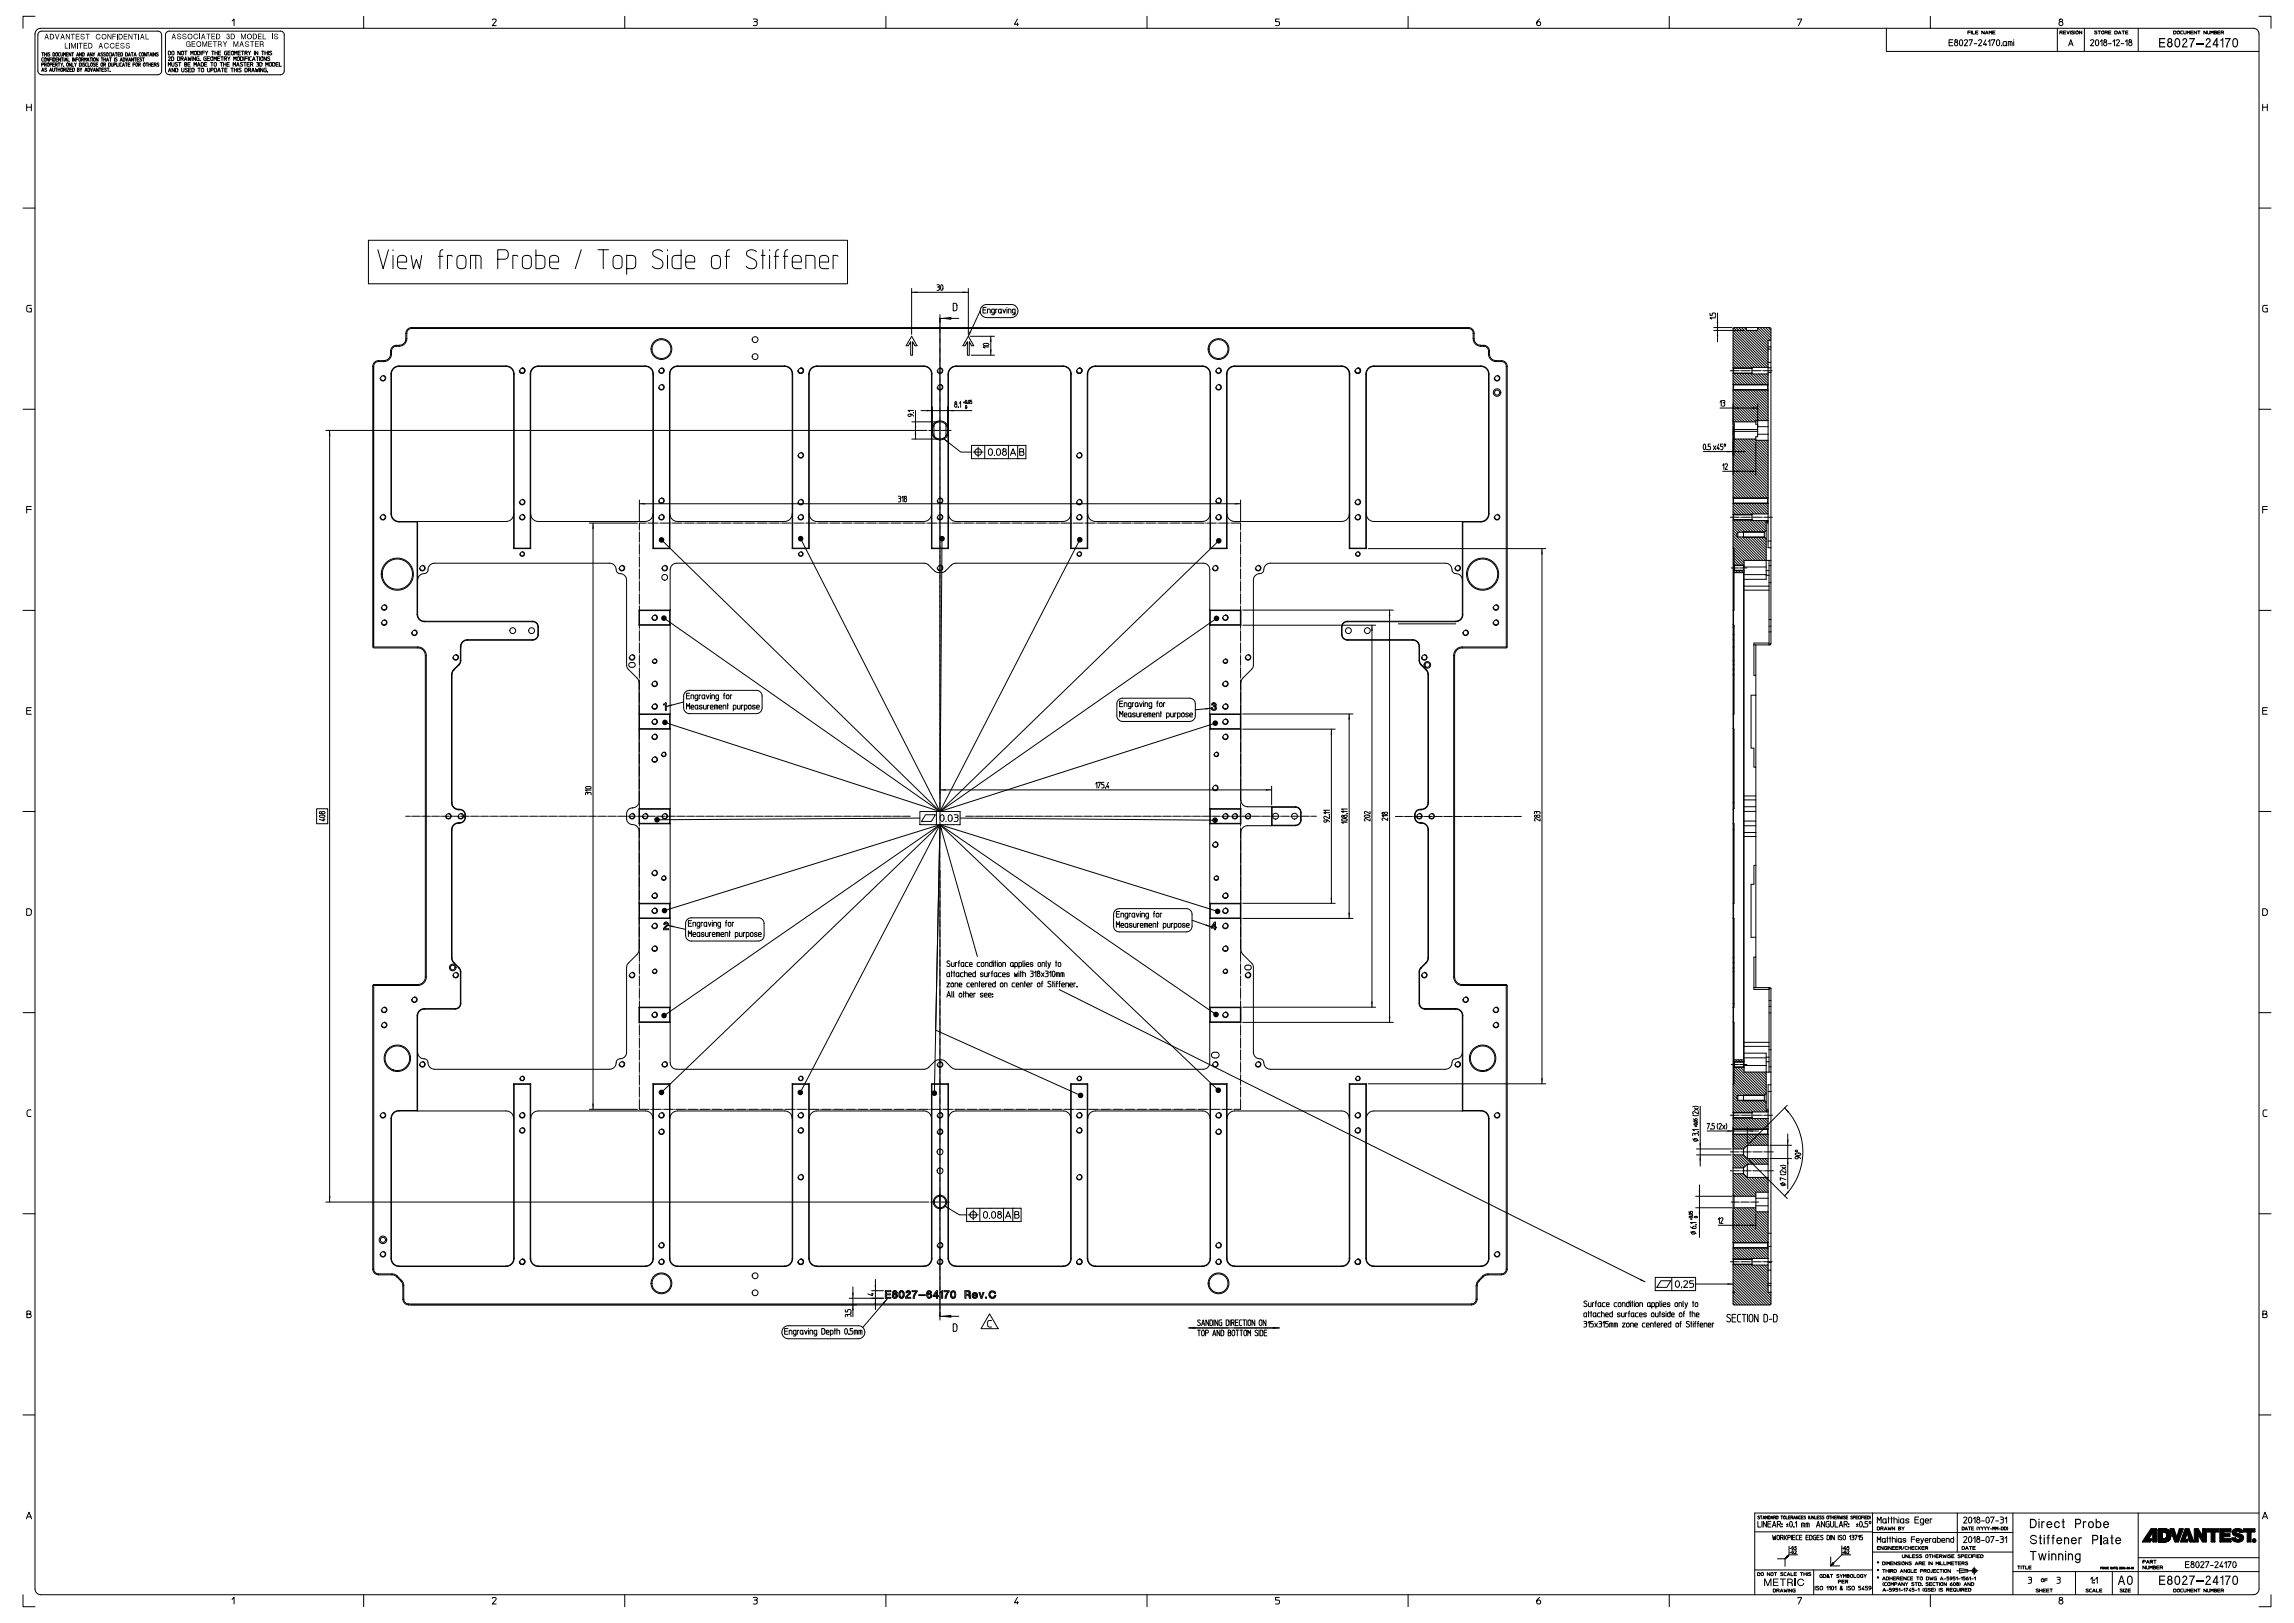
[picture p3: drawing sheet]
<svg xmlns="http://www.w3.org/2000/svg" width="1189mm" height="841mm" viewBox="0 0 1189 841" stroke-linecap="round" stroke-linejoin="round" font-family="sans-serif">
<g fill="none" stroke="#000" stroke-width=".52">
<path d="M18 8h-6v7M19 15h2h1147h2l1 3v806l-1 1-2 1h-1147h-2l-1-3v-806zM20 18v19v1l2 1h60l2-2v-19M22 16l-2 1v1M22 16h60M61 18v2M72 18v2M82 16l1 1 1 1M86 18v19v1l2 1h58l1-2v-19M88 16l-2 1v1M88 16h57M103 17v3"/>
<path d="M120 11l1-1v3M141 17v3M145 16l2 1v1M188 8v7M255 10a1 1 0 0 1 1 0 1 1 0 0 1 1 1l-2 2h2M324 8v7M390 10h2v1a1.1 1.1 0 0 1 1 1 1.1 1.1 0 0 1-1 1h-2M391 11h1M459 8v7M527 10l-1 3h2M527 12v1M595 8v7"/>
<path d="M663 10h-2v1h1a1.1 1.1 0 0 1 1 1 1.1 1.1 0 0 1-1 1h-1M730 8v7M798 10l-1 1a1.4 1.4 0 0 0-1 1 1.4 1.4 0 0 0 2 1 1.1 1.1 0 0 0 0-2 1.1 1.1 0 0 0-1 1M865 8v7M932 10h2l-2 3M978 15v12h193M1001 8v7M1020 17h1M1021 16h-1v2M1022 16v2M1022 16v2h1M1024 17h1"/>
<path d="M1025 16h-1v2h1M1028 16v2l-1-2v2M1029 18l1-2v2M1029 17h1M1031 18v-2l1 1v-1v2M1033 17h1M1034 16h-1v2h1M1066 15v12M1068 17v1M1068 11a1.1 1.1 0 0 0-1 2 1.1 1.1 0 0 0 2 0 1.1 1.1 0 0 0-1-2M1068 17v-1h1l-1 1 1 1M1069 17h2"/>
<path d="M1071 16h-2v2h2M1071 16l1 2 1-2M1073 16v2M1075 16h-1l1 2-1-1M1075 16v2M1076 16h1v2l-1-1zM1079 16v2l-1-2v2M1080 15v12M1087 16h-1l1 2-1-1M1087 16h1v2M1088 16h1M1089 16h1v1l-1 1z"/>
<path d="M1091 17v1M1092 17h-1v-1h1v1v1M1093 17h1M1094 16h-1v2h1M1096 16h1v2h-1zM1098 18l1-2v2M1098 17h1M1100 16h1v2M1101 16h.1M1102 17h1M1103 16h-1v2h1M1108 15v12"/>
<path d="M1127 16h1v2h-1zM1129 16h1l-1 2v-1zM1131 16l-1 1 1 1M1132 16v2l1-1v-1M1134 18v-2v1l1-1v2M1135 17h2M1137 16h-2v2h2M1139 16v2l-2-2v2M1139 16h1v2M1140 16h.1M1144 16v2l-2-2v2M1144 16l1 2v-1v-1"/>
<path d="M1146 18v-2l1 1v-1v2M1148 17h1v1h-1v-2h1l-1 1M1149 17h2M1151 16h-2v2h2M1151 17v1M1152 17h-1v-1h1v1v1M1171 8h6v7M22 27v2M22 33h1h-1v1M22 37v-2l1 2M22 36h1M22 27h1"/>
<path d="M22 30v2M23 27v2M23 28h1M23 33v1M23 30h1l-1 2v-1zM24 33h-1h1v1M24 27v2M24 35l-1 1 1 1h-1M25 33v1h-1zM25 30v2l-1-2v2M26 37v-2l1 2M26 31h1"/>
<path d="M26 27l-1 1 1 1h-1M26 33h1h-1v1M26 36h1M27 30h-1v2M27 30v2M27 35l1 2v-2M27 33h1M27 27l1 1v1h-1zM28 30h1l-1 2zM28 33h-1v1h1M29 35v2M29 33v1"/>
<path d="M29 31h1M29 27l1 1-1 1zM29 35h1M29 33h1v1M30 30h-1v2h1M30 33h1v1M30 35v2M30 36h1M31 33h.1M31 27l-1 1v1h1M31 35v2M31 30v2l-1-2v2"/>
<path d="M32 27v2v-2M32 33v1M32 35v1v1zM32 30v2M32 30h1M32 33h.1M33 29v-2v1l1-1v2M33 34h.1M33 36v1M33 30v2M33 36v-1h1v2M34 32v-2l1 2"/>
<path d="M34 31h1M34 28h1M34 35v2M35 33v1zM35 35h1l-1 2h1M35 30v2h1M35 27h-1v2h1M36 22v3M36 36h1M37 27v2l-1-2v2M37 33v1l-1-1v1M37 27h1v2"/>
<path d="M37 35h-1v2h1M37 33v1h1M38 35l1 1-1 1zM38 30v2M38 27h.1M39 33v1M39 30v2l-1-2v2M39 31h1M40 33h-1M40 29v-2l1 2M40 29h1M40 22v3"/>
<path d="M40 36h1v1h-1v-2h1v1M40 30h-1v2M41 30h1l-1 2v-1zM41 33h1v1h-1zM41 35l1 2M42 27v2l-1-2v2M42 31v1M42 35v1M43 33v1M43 27l1 1-1 1zM43 31h-1v-1h1v2M44 32v-2v1l1-1v2"/>
<path d="M44 33h-1l1 1h-1M44 37l1-2v2M44 36h1M45 32l1-2v2M45 29l1-2v2M45 33h-1l1 1M45 31h1M45 29h1M46 35v1v1zM46 33v1M47 30v2M47 35v2l1-2"/>
<path d="M47 33h1v1h-1zM47 30h1M48 27v2l-1-2v2M48 30v2M48 27l1 2M48 37l1-2v2M49 36h.1M49 30v2l-1-1zM49 27v1M49 33h-1l1 1h-1M50 33h1M51 29v-2l1 2"/>
<path d="M51 33h-1v1h1M51 30v2l-1-2v2M51 29h1M51 35v2l-1-2v2M51 35h1v2M52 35h.1M52 30h1v2M52 33h1v1h-1zM53 36h1M53 30h.1M53 27l-1 1 1 1h-1M54 33v1"/>
<path d="M54 35h-1v2h1M54 30v2M54 31h1M54 33h1v1M55 27l-1 1 1 1h-1M55 30v2M55 35l-1 1 1 1h-1M55 32l1-2v2M55 27l1 1v1h-1zM55 31h1M56 35v2M56 35h1"/>
<path d="M56 33h1v1h-1zM57 30v2M57 37h.1M57 30h1M57 27l-1 1 1 1M58 33v1h1v-1M58 27v2M58 29l1-2v2M58 29h1M59 33h1h-1v1M59 30v2M60 27v2"/>
<path d="M60 27h1M60 33v1h1M61 30h-1l1 2-1-1M61 28h1M62 33v1M62 27h-1v2h1M62 32l1-2v2M62 31h1M63 27v1v1zM63 33h-1v1h1M63 34l1-1 1 1M64 34h.1"/>
<path d="M64 30h1l-1 2zM65 33v1M65 27l1 1v1h-1zM65 30l1 2v-2M65 33h1M66 33h1M66 29l1-2 1 2M67 32v-2l1 2M67 29h.1M67 31h1M67 33h-1v1h1M68 27h1v2"/>
<path d="M69 27h.1M69 33h1M69 30v2l-1-2v2M69 29l1-2 1 2M70 30v2M70 29h.1M70 33h-1v1M70 30h1M71 33v1h-1zM71 31h1M72 33v1M72 30h-1v2h1"/>
<path d="M72 33h1v1M73 27l-1 1v1h1M73 30h-1l1 2-1-1M74 27v1v1h-1zM74 30v2M74 30h1M74 33h1v1h-1zM76 33v1M76 27v2l-1-2v2M76 33h1M76 27h1v2M77 27h.1"/>
<path d="M77 33v1M77 33h1M78 29v-2l1 2M78 29h1M78 33v1M79 33h.1M79 27v2M80 33h-1v1h1M80 33v1M81 33h-1h1v1M81 27v2l-1-2v2M82 27l-1 1 1 1h-1"/>
<path d="M82 33h-1l1 1h-1M87 27h1v1h-1zM87 30h1l-1 1h1M87 34v-2l1 1v-1v2M87 37l1-2 1 2M87 37h1M89 29l1 1v1h-1zM89 32v2h1v-2M89 27h1v1h-1zM90 35v2l-1-2v2M91 35l1 1v1h-1zM92 33h-1l1 1h-1"/>
<path d="M92 29l1 1v1h-1zM93 32v2M93 32h1M93 27v1l-1-1v1M94 30v1M94 35l1 2v-2M94 27h1v1h-1zM94 30v-1l1 1h-1l1 1M96 31v-2l1 2M96 27v1M96 33h1l-1 1v-2l1 1h-1M96 31h1"/>
<path d="M96 27h1M97 36h-1l1 1h-1M97 33h1M97 29l1 2v-1l1 1v-2M98 36h1M99 32h-2v2h2M99 28v-1v1l1-1v1M99 35h-1v2h1M99 35l2 1-1 1h-1zM100 29v2M101 34v-2v1l1-1v2M101 27h1v1h-1z"/>
<path d="M101 29v2l-1-2v2M102 34l1-2 1 2M102 27h2l-1 1h-1zM103 34h1M103 35v2M103 29l-1 1v1h1v-1M103 35h1M104 31h.1M104 27v1M104 32l1 1v1h-1zM105 35l1 1-1 1h-1zM105 27h1"/>
<path d="M106 27h-1v1M106 33h1M106 27l1 1M107 29l-1 1v1h1l-1-1M107 32h-1v2h1M107 30h1M108 35v2h1v-2M108 27h-1M109 29h-2v2h2M109 32h1v2M109 36h1v-1h-1v2M109 30h1v1h-1z"/>
<path d="M110 27v1M110 32h.1M110 27h1M111 31v-2l1 2v-2v2M111 35l1 1v1h-1zM111 32l1 1v1h-1zM111 27v1M111 27h2M113 27v1M113 30h1M113 37l1-2v2M113 37h1"/>
<path d="M113 27h1M114 29h-1v2h1M114 32h1v2M114 27h-1v1h1M114 29h1v2M115 35v2M115 32h.1M115 29h1M115 35h1M116 32v2M116 33h1M116 30v1"/>
<path d="M117 36h1M117 30h-1v-1l1 1v1M117 32v2M118 27h-2v1h2v-1h-1M118 33h1M118 35h-1v2h1M118 29l1 2M118 27h1M119 32h-1v2h1M119 29v1M119 27h-1v1h1M120 35v2"/>
<path d="M120 27h1v1h-1zM120 35h1M121 34v-2v1l1-1v2M121 31v-2l1 2v-2v2M121 35v2M121 36h2M122 28v-1v1l1-1v1M123 34v-2l1 2M123 35v2M123 34h1M123 30h1v1h-1zM123 27h1"/>
<path d="M125 27h-2v1h2M125 29l1 1v1h-1zM125 36h-1l1 1h-1M125 27h1v1M126 33h-1l1 1h-1M126 27h.1M126 32h1v2M126 29v2M127 35l1 1v1h-1zM127 27v1M127 32h1M127 30h1"/>
<path d="M128 27h-1h1v1M128 33h1M128 29h-1v2M129 27v1M129 36v1M129 29v2M129 32h-1v2h1M129 36v-1l1 1h-1l1 1M130 33v1M130 27h-1M130 29l-1 1v1h1M130 37l1-2 1 2"/>
<path d="M131 33h-1v-1l1 1v1M131 37h1M131 31l1-2v2M131 31h1M132 27v1M132 35l1 2v-1l1 1v-2M133 29v2M133 32l1 1v1h-1M133 33h1M133 29h1M134 27v1l-2-1v1M135 35v2"/>
<path d="M135 29v2M135 32l1 1-1 1zM135 30h1v1h-1zM136 27v1M136 27h1M136 35v2l-1-2v2M137 27v1M137 27h2M138 34v-2v1l1-1v2M138 35l-1 1v1h1v-1M138 29v2l-1-2v2M139 37h.1"/>
<path d="M139 27v1M140 30h-1l1 1h-1M140 32l1 1-1 1zM141 27h-1l1 1h-1M141 32l1 1v1h-1zM143 33h1M144 32h-1v2h1M145 32v2h1M1010 22h2M1012 21h-2v3h2M1014 22a1 1 0 0 0-1 1 1 1 0 0 0 2 0 1 1 0 0 0-1-1M1016 21a1.8 1.8 0 0 1 0 3 1.6 1.6 0 0 1 0-3z"/>
<path d="M1018 21a.8 .8 0 0 1 1 0 .8 .8 0 0 1 1 1l-2 2h2M1021 21h1l-1 3M1023 23h2M1025 21a1 1 0 0 1 2 0 .8 .8 0 0 1 0 1l-2 2h2M1029 21l-1 2h2M1029 22v2M1031 22v-1v3M1032 21h2l-1 3M1035 21h1a1.8 1.8 0 0 1 0 3 1.6 1.6 0 0 1-1-3zM1038 24h.1M1037 24h.1M1040 23l-1 1-1-1v-1h2v2"/>
<path d="M1041 24v-2h2v2M1042 22v2M1044 21h.1M1044 22v2M1072 24l1-3 1 3M1073 23h1M1084 21a.8 .8 0 0 1 1 0 .8 .8 0 0 1 0 1l-1 2h1M1086 21h1a1.8 1.8 0 0 1 0 3 1.7 1.7 0 0 1-1-3zM1089 22v-1v3M1091 22a1 1 0 0 0-1 1 1 1 0 0 0 2 0 1 1 0 0 0-1-1M1093 23h1M1095 22l1-1v3"/>
<path d="M1097 21a.8 .8 0 0 1 1 0 .8 .8 0 0 1 0 1l-1 2h2M1099 23h2M1102 22v-1v3M1104 22a1 1 0 0 0-1 1 1 1 0 0 0 2 0 1 1 0 0 0-1-1M14 54v3M14 56h2M16 54v3M1173 54v3M1173 56h2M1175 54v3M12 108h6M1171 108h6"/>
<path d="M191 125h248v22h-248zM196 129l3 10 2-10M204 129v1M204 132v7M206 136h5a2.6 2.6 0 0 0-1-3 2.6 2.6 0 0 0-4 0 5 5 0 0 0 1 6h4M213 132l1 7 2-5 1 5 2-7M227 133h3M230 129l-1 1-1 1v8M234 133l-2-1v7M237 133l2-1 2 1a6 6 0 0 1 0 6h-2l-2-1v-4zM244 139v-7l5 1v1v5M247 132v7"/>
<path d="M258 134h4a2.6 2.6 0 0 0 1-2 2.6 2.6 0 0 0-1-3h-4v10M268 133l-2-1v7M271 133l1-1 3 1v4a2.4 2.4 0 0 1-2 2 2.4 2.4 0 0 1-2-2zM278 129v10h3l1-2v-4l-1-1h-3M285 136h5a2.6 2.6 0 0 0-2-3 2.6 2.6 0 0 0-3 0v5l2 1h3M301 129l-3 10M310 129h3v10M313 129h2M318 133l2-1 2 1v4a2.4 2.4 0 0 1-2 2 2.4 2.4 0 0 1-2-2zM325 139h3l1-1v-4v-1l-4-1v10M343 130a2.7 2.7 0 0 0-3-1 2.7 2.7 0 0 0-1 3l3 3a2.8 2.8 0 0 1 1 4 2.8 2.8 0 0 1-4-1h-1M346 129v1"/>
<path d="M346 132v7M353 129v10h-4l-1-2 1-4 1-1h3M355 136h5a2.6 2.6 0 0 0-1-3 2.6 2.6 0 0 0-3 0v5l1 1h3M369 133l1-1 3 1a6 6 0 0 1 0 6h-3l-1-1v-4zM376 133h2M378 129l-1 1v1v8M392 130a2.7 2.7 0 0 0-3-1 2.7 2.7 0 0 0-2 3l4 3a2.8 2.8 0 0 1 0 4 2.8 2.8 0 0 1-4-1M395 132h2M395 129v10M399 129v1M399 132v7M401 133h3"/>
<path d="M404 129l-1 1-1 1v8M406 133h2M408 129l-1 1v1v8M411 136h4a2.6 2.6 0 0 0-1-3 2.6 2.6 0 0 0-3 0 5 5 0 0 0 1 6h3M418 139v-7h3l1 1v6M425 136h4a2.6 2.6 0 0 0-1-3 2.6 2.6 0 0 0-3 0 5 5 0 0 0 1 6h3M434 133l-2-1v7M16 158h-2v1v2l2 1v-2h-1M473 151h29M473 150v23M486 148h1v2h-1M486 149h.1"/>
<path d="M488 148h1l-1 2zM494 157h1l1 1v2l-1 1h-1zM502 150v23M509 159l2-1h13a3 3 0 0 1 4 3 3 3 0 0 1-4 4h-13a3 3 0 0 1-3-2 3 3 0 0 1 1-4zM511 159h-2v3h2M522 159h.1M1175 158h-2v1v2l2 1v-2h-1M205 179h2M205 179h.1M205 179l-1 1-1 2M205 179l-2 1-1 2M207 179h.1"/>
<path d="M210 175a3 3 0 0 1-3 4M210 173v3h1v-3M210 173h1M211 175a4 4 0 0 1-4 4M213 170h548h-548zM213 170h-2l-1 3M213 170l-1 1-1 2M473 174l2 5h-1l-1-2v7h-1v-7l-1 2h-1zM487 163v4M487 165h10M502 174l3 5h-1l-2-2v7h-1v-7l-1 2h-1zM503 174h12"/>
<path d="M508 161l-6 13M509 161h2M510 178h2l1 1h-3zM512 162v-2h1v2M513 180h-3h1M514 174v10M515 162h-1v-2h1v3h-1M517 160h-1v2M519 162h-1v-2h1v2M520 160v2l1-2M522 160v2M523 162v-2h1v2"/>
<path d="M526 162h-1v-2h1v3h-1M761 170l2 1 1 2M764 175a4 4 0 0 0 3 4M764 173v3v-3M764 173h.1M764 175a3 3 0 0 0 3 4M767 179h.1M767 179h2M769 179h.1M769 179l2 1 1 2M769 179l2 1v2M886 162v1h1l1-1h1v1"/>
<path d="M888 170h10M888 171h16M889 164h.1M889 165h-3h1M890 162v15M898 171l18 18M898 172l18 18h-8M898 174l17 16M898 175l16 15M898 176l14 14M898 178l13 12M898 179l11 11"/>
<path d="M899 170l17 18M900 170l16 16M901 170l15 15M903 170l13 14M904 170l1 1M905 170h-6h-1v21h10M905 171l11 11M907 171l9 10M908 171l8 8M910 171l6 7M911 171h-6v-1h12h1v6M911 171v-1l7 6"/>
<path d="M911 171l5 6M912 170l6 5M914 170l4 4M915 170l3 3M916 180h2M916 170l2 1M918 180v-4h-2v5M918 180v8M193 190v146l1-146M193 190h1M196 187l-2 1-1 2M196 187l-2 1v2"/>
<path d="M196 187h.1M196 187h3M198 194a1.5 1.5 0 0 1 2 2 1.5 1.5 0 0 1-2 1 1.5 1.5 0 0 1-1-1M199 187h.1M202 183a3 3 0 0 1-3 4M202 183v-1h1v1M202 183h1M203 194v72M203 194h.1M203 183a4 4 0 0 1-4 4M207 190a4 4 0 0 0-4 4M207 190h.1"/>
<path d="M207 190h55M262 190a4 4 0 0 1 4 4M262 190h.1M266 194v90M266 194h.1M271 191a1.5 1.5 0 0 1 1 1 1.5 1.5 0 0 1-1 2 1.5 1.5 0 0 1-2-2M275 194v90M275 194h.1M279 190a4 4 0 0 0-4 4M279 190h.1M279 190h56M335 190a4 4 0 0 1 3 4"/>
<path d="M335 190a4 4 0 0 1 4 4M335 190h.1M338 194v90M338 194h1M339 194v90M343 191a1.5 1.5 0 0 1 1 1 1.5 1.5 0 0 1-1 2 1.5 1.5 0 0 1-2-2M343 199a1.5 1.5 0 0 1 1 2 1.5 1.5 0 0 1-1 1 1.5 1.5 0 0 1-2-1M347 194v90M347 194h.1M351 190a4 4 0 0 0-4 4M351 190h.1M351 190h56"/>
<path d="M407 190a4 4 0 0 1 4 4M407 190h.1M411 194h.1M411 194v90M415 191a1.5 1.5 0 0 1 2 1 1.5 1.5 0 0 1-2 2 1.5 1.5 0 0 1-1-2M419 194h.1M419 194v90M423 190h56M423 190h.1M423 190a4 4 0 0 0-4 4M479 190h.1M479 190a4 4 0 0 1 4 4"/>
<path d="M483 194h.1M483 194v90M483 194v27M487 191a1.5 1.5 0 0 1 2 1 1.5 1.5 0 0 1-2 2 1.5 1.5 0 0 1-1-2M487 199a1.5 1.5 0 0 1 2 2 1.5 1.5 0 0 1-2 1 1.5 1.5 0 0 1-1-1M491 194h1M491 194v27M492 194v90M496 190h55M496 190h.1M496 190a4 4 0 0 0-5 4M496 190a4 4 0 0 0-4 4"/>
<path d="M503 184h12M551 190h.1M551 190a4 4 0 0 1 4 4M555 194h.1M555 194v90M559 191a1.5 1.5 0 0 1 2 1 1.5 1.5 0 0 1-2 2 1.5 1.5 0 0 1-1-2M564 194h.1M564 194v90M568 190a4 4 0 0 0-4 4M568 190h55M568 190h.1M623 190h.1"/>
<path d="M623 190a4 4 0 0 1 4 4M627 194h.1M627 194v90M632 191a1.5 1.5 0 0 1 1 1 1.5 1.5 0 0 1-1 2 1.5 1.5 0 0 1-2-2M632 199a1.5 1.5 0 0 1 1 2 1.5 1.5 0 0 1-1 1 1.5 1.5 0 0 1-2-1M636 194h.1M636 194v90M640 190a4 4 0 0 0-4 4M640 190h55M640 190h.1M695 190a4 4 0 0 1 5 4M695 190a4 4 0 0 1 4 4"/>
<path d="M695 190h.1M699 194h1M699 194v90M700 194v90M704 191a1.5 1.5 0 0 1 1 1 1.5 1.5 0 0 1-1 2 1.5 1.5 0 0 1-2-2M708 194h.1M708 194v90M712 190a4 4 0 0 0-4 4M712 190h56M712 190h.1M768 190a4 4 0 0 1 4 4M768 190h.1"/>
<path d="M771 183a4 4 0 0 0 4 4M771 183v-1h1v1M771 183h1M772 194h.1M772 194v72M772 183a3 3 0 0 0 3 4M775 187h.1M775 187h3M776 194a1.5 1.5 0 0 1 1 2 1.5 1.5 0 0 1-1 1 1.5 1.5 0 0 1-2-1M778 187h.1M778 187l2 1 1 2M781 190h.1"/>
<path d="M781 190v145M781 190v145v1h-23M898 185l6 6M898 186l5 5M898 194l5 5M898 196l4 3M898 197l2 2M898 181l10 9M898 182l9 9M898 183l8 8M898 188l4 3M898 189l2 2"/>
<path d="M898 190l1 1M898 199h1M898 194v27M898 194h10M899 191l-1 3M899 193l6 6M899 199h17M899 191v2M899 199v3M899 191h9M899 193l-1 1M900 193l6 6"/>
<path d="M901 193l6 6M903 193l6 6M904 193l6 6M905 193l7 6M907 193l6 6M908 191v2h-9M908 193v1h8M908 190v1M909 194l5 5M910 194l6 5M911 194l5 5M913 194l3 3"/>
<path d="M914 194l2 2M916 194v1M916 199v3h-17M916 194v24M916 188h2v3M916 191h2M916 181v13M916 193h2M916 181h2M918 191v130M12 212h6M472 215l-1 1a.6 .6 0 0 1 0-1h2l1 1"/>
<path d="M473 219h13M474 214h.1M473 214h.1M474 213h-3M475 213v15M477 213h27M483 211v11M484 220v6M484 220a4 4 0 0 1 6 0M484 220l-1 3M490 220l1 3M490 220v6"/>
<path d="M491 211v11M495 209a.8 .8 0 0 0 0 1 .8 .8 0 0 0 1 1v-1l-1-1M497 211h.1M497 209l1-1v3M499 209h1M500 208v1M501 208v1zM501 210v2zM502 209h.1M502 208h1l-1 1zM504 207h-1v1h1l-1 1M892 208v2"/>
<path d="M892 211h19M893 208h1v2h-1M893 209h1M898 203l15 15M898 204l14 14M898 206l13 12M898 207l12 12h-11M898 208l11 11M898 210l9 9M898 211l8 8M898 213l6 6M898 214l5 5"/>
<path d="M898 215l4 4M898 217l2 2M898 218l1 1M899 202h17M899 202l16 16M899 219v17M900 202l16 16M902 202l14 15M903 202l13 13M904 202l12 12M906 202l10 11M907 202l9 9"/>
<path d="M908 202l8 8M910 202l6 6M911 209v17h-1v2h6M911 202l5 5M913 202l3 4M914 202l2 2M915 202l1 1M916 218h-6v2h1M916 218v10M1171 212h6M169 223h311M171 223v400"/>
<path d="M415 234a1.5 1.5 0 0 1 2 2 1.5 1.5 0 0 1-2 1 1.5 1.5 0 0 1-1-1M473 228h13M483 221v2M483 225a4 4 0 0 0 4 3 4 4 0 0 0 4-3M483 221a4 4 0 0 1 4-3 4 4 0 0 1 4 3M483 223l1 3M483 223v61M484 226a4 4 0 0 0 6 0M489 227l9 7h6M491 223v61M491 223l-1 3M491 221v2"/>
<path d="M504 231h6v7h-6zM504 234h6M507 232v5M510 231h22v7h-22M513 233a1 1 0 0 1 1 0 1 1 0 0 1 0 1v1a1 1 0 0 1-1 1 1 1 0 0 1-1-1zM515 236h.1M517 233a1 1 0 0 1 1 0 1 1 0 0 1 1 1v1a1 1 0 0 1-1 1 1 1 0 0 1-1-1zM520 234a1 1 0 0 0 0 2 1 1 0 0 0 1 0 1 1 0 0 0 0-2M523 231v7M524 236l1-3 1 3M524 235h2M527 231v7"/>
<path d="M528 234h2a1 1 0 0 1 1 1 1 1 0 0 1-1 1h-2v-3h2h1l-1 1M559 234a1.5 1.5 0 0 1 2 2 1.5 1.5 0 0 1-2 1 1.5 1.5 0 0 1-1-1M883 234h22M883 230l1 1-1 2v-1zM885 233h.1M886 230h-1v1l2 1-1 1h-1M888 231l1 2M889 231l-1 2M891 230l-1 2h1M891 232v1M893 230h-1v1l1 1v1h-1M898 221v7h1h11"/>
<path d="M898 221v2M898 229l18 18M898 231l18 18M898 232l18 18M898 233l18 18M898 235l18 18M898 236l18 18M898 237l18 19M898 239l18 18M898 222v120M898 224v1M898 228l18 18"/>
<path d="M898 223h13M898 224h13M898 223v1M899 228l17 16M901 228l15 15M902 228l14 14M904 228l12 12M905 228l11 11M906 228l10 10M908 228l8 8M909 228l7 7M910 229v17"/>
<path d="M911 225h5M911 221h5M911 228l5 5M913 228l3 4M914 228l2 3M915 228l1 1M916 228v30M271 259a1.5 1.5 0 0 1 1 1 1.5 1.5 0 0 1-1 2 1.5 1.5 0 0 1-2-2M331 259v11M343 258a1.5 1.5 0 0 1 1 1 1.5 1.5 0 0 1-1 2 1.5 1.5 0 0 1-2-2M415 259a1.5 1.5 0 0 1 2 1 1.5 1.5 0 0 1-2 2 1.5 1.5 0 0 1-1-2M466 257l1 1v2h-1"/>
<path d="M466 258h.1M467 258l1-1v3M469 258a.8 .8 0 0 0 0 1 .8 .8 0 0 0 1 1l-1-2M487 258a1.5 1.5 0 0 1 2 1 1.5 1.5 0 0 1-2 2 1.5 1.5 0 0 1-1-2M559 259a1.5 1.5 0 0 1 2 1 1.5 1.5 0 0 1-2 2 1.5 1.5 0 0 1-1-2M632 258a1.5 1.5 0 0 1 1 1 1.5 1.5 0 0 1-1 2 1.5 1.5 0 0 1-2-2M643 259v11M704 259a1.5 1.5 0 0 1 1 1 1.5 1.5 0 0 1-1 2 1.5 1.5 0 0 1-2-2M893 241v-1v3M893 244h17M894 241a.7 .7 0 0 1 1-1 .6 .6 0 0 1 0 1l-1 2h1M898 253l6 5"/>
<path d="M898 254l4 4M898 257l2 1M898 243l16 15M898 247l11 11M898 249l10 9M898 251l7 7M898 240l18 18M898 242l17 16M898 244l14 14M898 246l13 12M898 250l9 8M898 255l3 3"/>
<path d="M899 258h17v26h2M916 258h-17v3M916 258v3M14 264h2M16 262h-2v4M198 267a1.5 1.5 0 0 1 2 1 1.5 1.5 0 0 1-2 1 1.5 1.5 0 0 1-1-1M203 266a4 4 0 0 0 4 4M203 266h.1M207 270h.1M207 270h9M216 270v49zM266 266a4 4 0 0 1-4 4h-55"/>
<path d="M271 267a1.5 1.5 0 0 1 1 1 1.5 1.5 0 0 1-1 1 1.5 1.5 0 0 1-2-1M275 266a4 4 0 0 0 4 4h56a4 4 0 0 0 3-4M305 271h25M307 271v304M331 261h312M343 267a1.5 1.5 0 0 1 1 1 1.5 1.5 0 0 1-1 1 1.5 1.5 0 0 1-2-1M343 280l144 140M347 266a4 4 0 0 0 4 4h56a4 4 0 0 0 4-4M415 279l72 141M415 267a1.5 1.5 0 0 1 2 1 1.5 1.5 0 0 1-2 1 1.5 1.5 0 0 1-1-1M419 266a4 4 0 0 0 4 4h56a4 4 0 0 0 4-4M487 267a1.5 1.5 0 0 1 2 1 1.5 1.5 0 0 1-2 1 1.5 1.5 0 0 1-1-1"/>
<path d="M488 279l-1 141M492 266a4 4 0 0 0 4 4h55a4 4 0 0 0 4-4M559 267a1.5 1.5 0 0 1 2 1 1.5 1.5 0 0 1-2 1 1.5 1.5 0 0 1-1-1M560 280l-73 140M564 266a4 4 0 0 0 4 4h55a4 4 0 0 0 4-4M632 267a1.5 1.5 0 0 1 1 1 1.5 1.5 0 0 1-1 1 1.5 1.5 0 0 1-2-1M636 266a4 4 0 0 0 4 4h55a4 4 0 0 0 4-4M704 267a1.5 1.5 0 0 1 1 1 1.5 1.5 0 0 1-1 1 1.5 1.5 0 0 1-2-1M708 266a4 4 0 0 0 4 4h56M758 270v49zM758 270h10M768 270h.1"/>
<path d="M772 266a4 4 0 0 1-4 4M772 266h.1M776 267a1.5 1.5 0 0 1 1 1 1.5 1.5 0 0 1-1 1 1.5 1.5 0 0 1-2-1M898 261l6 6M898 265l2 2M898 271l5 5M898 272l4 4M898 273l3 3M898 275l2 2M898 276l14 14M898 278l13 12M898 279l12 11"/>
<path d="M898 262l5 5M898 264l3 3M898 269l7 7M899 267h9v2M899 267l-1 3h10M899 269h9M899 261h17M899 261h-1M899 261l6 6M900 269l6 7M901 261l6 6M901 276l-1 1 1 1"/>
<path d="M901 278h13M901 276v2M901 269l7 7M902 278l12 12M902 261l6 6h-9M902 269l7 7M903 278l12 12M903 261l6 5M904 269l6 7M904 278l11 11M905 261l5 5M905 269l7 7"/>
<path d="M906 278l9 10M906 261l6 5M906 269l7 7M907 278l8 8M908 261l5 5M908 269h.1M908 269v1h8M908 270l6 6 1-1M909 278l6 7M909 261l6 5M910 270l5 5M910 278l5 6"/>
<path d="M910 261l6 5M911 270l4 4M911 278l4 4M912 261l4 4M913 270l2 3M913 278l2 3M913 261l3 3M914 270l1 1M914 278l1 2M914 278v-2h-10v2h11M914 278l1 1M915 261l1 2"/>
<path d="M915 276h-14M915 270h1M915 270v30h-11M915 270l1 1M916 261h.1M916 261h-18M916 266h-8v1M1173 264h2M1175 262h-2v4M219 293a1.5 1.5 0 0 1 1 1 1.5 1.5 0 0 1-1 2 1.5 1.5 0 0 1-2-2M266 284h9M266 284h.1"/>
<path d="M271 286a1.2 1.2 0 0 1 1 1 1.2 1.2 0 0 1-1 1 1.2 1.2 0 0 1-2-1M275 284h.1M322 293a1.5 1.5 0 0 1 2 1 1.5 1.5 0 0 1-2 2 1.5 1.5 0 0 1-1-2M338 284h9M339 284h8M339 284h-1M345 293a1.5 1.5 0 0 1 1 1 1.5 1.5 0 0 1-1 2 1.5 1.5 0 0 1-2-2M347 284h.1M411 284h8M415 286a1.2 1.2 0 0 1 1 1 1.2 1.2 0 0 1-1 1 1.2 1.2 0 0 1-1-1M419 284h-8M419 284h.1"/>
<path d="M483 284h9M483 284h8M483 284h.1M486 297h2M486 297l-1-1-4-4h-2h-128a3 3 0 0 0-4 3v21M487 293a1.5 1.5 0 0 1 2 1 1.5 1.5 0 0 1-2 2 1.5 1.5 0 0 1-1-2M488 297l2-1 3-4h2h129a3 3 0 0 1 3 3v227M491 284h1M555 284h9M555 284h.1M559 286a1.2 1.2 0 0 1 2 1 1.2 1.2 0 0 1-2 1 1.2 1.2 0 0 1-1-1M564 284h.1"/>
<path d="M627 284h9M627 284h.1M630 293a1.5 1.5 0 0 1 1 1 1.5 1.5 0 0 1-1 2 1.5 1.5 0 0 1-2-2M632 280l-145 140M636 284h.1M652 293a1.5 1.5 0 0 1 2 1 1.5 1.5 0 0 1-2 2 1.5 1.5 0 0 1-1-2M699 284h9M700 284h8M700 284h-1M704 286a1.2 1.2 0 0 1 1 1 1.2 1.2 0 0 1-1 1 1.2 1.2 0 0 1-1-1M708 284h.1M709 284h92"/>
<path d="M756 293a1.5 1.5 0 0 1 1 1 1.5 1.5 0 0 1-1 2 1.5 1.5 0 0 1-2-2M799 284v278M898 280l10 10M898 282l9 8M898 283l7 7M898 284h1M899 284v32h-1M899 284v143M899 292l1 1M899 296v1M899 285l5 5M899 286l5 6"/>
<path d="M899 288l5 5M899 289l4 4M899 291l2 2M899 297h5M899 293h5M899 295l5 1M899 295h5M899 293v2M900 295l1 2M901 295l1 2M902 295l2 2M904 295v1"/>
<path d="M904 293v2M904 297v252M904 290v4M904 296v1M904 294h11M904 290h14M904 294v258M904 298h11M915 298h2M915 296h2M916 280h2M917 290v8"/>
<path d="M917 298v8M917 293h1M12 316h6M199 313a1.5 1.5 0 0 1 2 2 1.5 1.5 0 0 1-2 1 1.5 1.5 0 0 1-1-1M216 318a4 4 0 0 0 4 4M216 301a4 4 0 0 1 5-4l1-1a4 4 0 0 1 3-4h91a4 4 0 0 1 4 4l1 1a4 4 0 0 1 4 4v44l1 2 4 4 1 2v17h16M216 318a3 3 0 0 0 4 4M331 316v8M331 316h16M339 319a1.5 1.5 0 0 1 2 1 1.5 1.5 0 0 1-2 2 1.5 1.5 0 0 1-1-2M347 316v8M347 316h-16"/>
<path d="M347 316h.1M627 316h16M635 319a1.5 1.5 0 0 1 2 1 1.5 1.5 0 0 1-2 2 1.5 1.5 0 0 1-1-2M643 316v8M643 316h-16v8M643 316h.1M644 316h78M720 316v214M758 301a4 4 0 0 0-4-4l-1-1a4 4 0 0 0-4-4h-91a4 4 0 0 0-3 4l-1 1a4 4 0 0 0-4 4v44l-1 1-5 6-1 2v61a3 3 0 0 0 4 3h24M758 318a3 3 0 0 1-3 4M758 318a4 4 0 0 1-3 4M775 313a1.5 1.5 0 0 1 2 2 1.5 1.5 0 0 1-2 1 1.5 1.5 0 0 1-1-1"/>
<path d="M904 306h13M904 304h13M917 306v28M917 302h1M1171 316h6M193 336h24M194 335h23M199 321a1.5 1.5 0 0 1 2 2 1.5 1.5 0 0 1-2 1 1.5 1.5 0 0 1-1-1M215 326a1.5 1.5 0 0 1 1 2 1.5 1.5 0 0 1-1 1 1.5 1.5 0 0 1-2-1M217 335a4 4 0 0 1 4 5M217 336a4 4 0 0 1 3 4M217 335v1"/>
<path d="M220 322h56M220 340v166M220 340h1M221 340v166M236 339a1.5 1.5 0 0 1 2 2 1.5 1.5 0 0 1-2 1 1.5 1.5 0 0 1-1-1M239 335v7M242 331a4 4 0 0 0-3 4M242 332a3 3 0 0 0-3 3M242 331h34M276 322l2 1 1 2M276 322h-56M276 322h.1"/>
<path d="M279 329l-1 2h-2M279 325h.1M279 329h.1M279 325v4M279 329l-1 2-2 1M328 339a1.5 1.5 0 0 1 1 2 1.5 1.5 0 0 1-1 1 1.5 1.5 0 0 1-2-1M331 324h16v46M331 324h16M331 324h.1M344 320l143 100M627 324h16M631 320l-144 100"/>
<path d="M644 324h69M647 339a1.5 1.5 0 0 1 1 2 1.5 1.5 0 0 1-1 1 1.5 1.5 0 0 1-2-1M695 325v4M695 325h1M695 329h1M695 329l1 2 2 1M696 325v4M696 329v2h2M698 322l-2 1-1 2M698 322l-2 1v2M698 331l34 1zM698 322h57"/>
<path d="M698 322h.1M711 324v198M725 323h30M732 331a4 4 0 0 1 4 4M732 332a3 3 0 0 1 4 3M736 335h.1M736 335v7M738 339a1.5 1.5 0 0 1 2 2 1.5 1.5 0 0 1-2 1 1.5 1.5 0 0 1-1-1M753 340h1M753 340v166M754 340v166M758 335a4 4 0 0 0-5 5"/>
<path d="M758 336a4 4 0 0 0-4 4M758 335h23M758 335v1M760 326a1.5 1.5 0 0 1 1 2 1.5 1.5 0 0 1-1 1 1.5 1.5 0 0 1-2-1M775 321a1.5 1.5 0 0 1 2 2 1.5 1.5 0 0 1-2 1 1.5 1.5 0 0 1-1-1M781 335v1M898 324h1v46h-1M898 335h1M898 325h1M898 329h1M898 331l1 1M917 333h-8v17h1v-16"/>
<path d="M917 324h1M917 321h1M917 327h1M918 321v6M918 327v7h-1M918 334h-1h-8M234 350v66M234 350h.1M235 347l-1 3M235 347h.1M238 344l-3 3M238 344h.1"/>
<path d="M239 342l-1 2M239 342h.1M326 344a1.8 1.8 0 0 1 2-1 1.8 1.8 0 0 1 1 2 1.7 1.7 0 0 1-2 1 1.7 1.7 0 0 1-1-2zM339 353a1.5 1.5 0 0 1 2 1 1.5 1.5 0 0 1-2 2 1.5 1.5 0 0 1-1-2M339 341a1.4 1.4 0 0 1 2 2 1.2 1.2 0 0 1-2 1 1.2 1.2 0 0 1-1-1M355 358h2h35l2 1 1 1v7l-1 2-2 1h-35l-2-1-1-2v-7zM357 359h-1v3h1M368 359h.1M376 359l-1 1v2M635 353a1.5 1.5 0 0 1 2 1 1.5 1.5 0 0 1-2 2 1.5 1.5 0 0 1-1-2M635 341a1.2 1.2 0 0 1 1 2 1.2 1.2 0 0 1-1 1 1.2 1.2 0 0 1-1-1M736 342h.1"/>
<path d="M736 342v2M736 342l1 2M736 344l3 3M737 344l2 3M737 344h-1M739 347l1 3M739 347h.1M740 350h.1M740 350v66M898 342v5M898 350h1M898 342h1"/>
<path d="M898 347v258M898 347h1M898 344h1M910 350v47M14 368h2M16 367h-2v3h2M331 378v37a3 3 0 0 1-3 4M331 378h16v90M331 370v8M331 378h16M331 378h.1M339 365a1.5 1.5 0 0 1 2 1 1.5 1.5 0 0 1-2 2 1.5 1.5 0 0 1-1-2"/>
<path d="M339 372a1.5 1.5 0 0 1 2 2 1.5 1.5 0 0 1-2 1 1.5 1.5 0 0 1-1-1M344 365l1-1v4v-3zM345 374l142 46M345 364h.1M347 370h-16v8M347 370v8M347 370h.1M354 364l-9 2M356 367v-2l1 1v-1v2M356 361h1M358 362v-2h2v2M358 366h2h-1h-1v1h2"/>
<path d="M362 362h-2v-2h2v2l-1 1h-1M362 367h-2v-1l2-1v2M363 360h-1v2M364 366l-1-1v1l1 1h-1M365 365v2h1v-2M365 362h-1v-2h1v2M366 360l1 2v-2M367 366v-1v2M368 366h2h-1h-1v1h2M368 360v2M369 362v-2h1v2M370 367v-2h2v2"/>
<path d="M371 365v2M372 362h-1v-2h1v2v1h-1M373 366h1h-1v1h1M375 367v-2l1 1v1M375 360h1M376 360h2v2h-2zM377 365h1M377 365v2M379 360v2M380 367h1v-2h-1v3M382 365l1 2h1v-2M385 366l-1-1v2"/>
<path d="M386 367h1v-1l-1-1v3M388 366h1v1h-1zM391 366v-1l-1 1 1 1h-1M392 366h2h-1h-1v1h2M580 362h2h35l2 1v1l1 7-1 2-2 1h-36l-1-1-1-1v-8zM580 371v-2l1 1 1-1v2M580 365h2M582 363h-2v3h2M583 366v-2h1v2M583 370h1h-1v1h1M586 366h-1v-2h1v2v1h-1M586 371h-1v-1l1-1v2"/>
<path d="M588 364h-1v2M588 370v-1l-1 1 1 1h-1M589 369l1 2h1v-2M590 366h-1v-2h1v2M591 364v2l1-2M592 370l-1-1v2M593 370h1h-1v1h1M593 363h.1M593 364v2M593 366v-2h2v2M595 371v-2l1 1 1 1M596 369v2"/>
<path d="M597 366h-1v-2h1v2v1h-1M597 370h2h-1h-1v1h2M599 371v-2l2 1v1M600 364h.1M600 363v3M601 364h1v2h-1zM601 369h1M602 369v2M604 364h-1v2M605 371h1v-1l-1-1v3M607 369v2h1v-2M610 370l-1-1v2"/>
<path d="M610 371h2l-1-1-1-1v3M613 370h1v1h-2zM616 370l-1-1v1l1 1h-1M617 370h1h-1v1h1M627 370h16M627 378h16M627 370v8M628 367l-8 1M630 375l-143 45M630 365l-1-1a.7 .7 0 0 0-1 0 .7 .7 0 0 0 1 1h1l-1 1a.7 .7 0 0 1 1 1 .7 .7 0 0 1-1 1 .7 .7 0 0 1-1-1M630 365v1a1.3 1.3 0 0 1 0 2 1.3 1.3 0 0 1-2-1M630 365h.1"/>
<path d="M635 365a1.5 1.5 0 0 1 2 1 1.5 1.5 0 0 1-2 2 1.5 1.5 0 0 1-1-2M635 372a1.5 1.5 0 0 1 2 2 1.5 1.5 0 0 1-2 1 1.5 1.5 0 0 1-1-1M643 370v8M644 370h57M644 378h48M690 378v90M699 370v106M898 378h1v41h-1M910 360h-2v28h1v9h1v15M1173 368h2M1175 367h-2v3h2M339 392a1.5 1.5 0 0 1 2 2 1.5 1.5 0 0 1-2 1 1.5 1.5 0 0 1-1-1"/>
<path d="M339 380a1.5 1.5 0 0 1 2 2 1.5 1.5 0 0 1-2 1 1.5 1.5 0 0 1-1-1M344 390a1.2 1.2 0 0 1 1 1 1.2 1.2 0 0 1-1 1 1.2 1.2 0 0 1-1-1M487 392v19M630 390a1.2 1.2 0 0 1 2 1 1.2 1.2 0 0 1-2 1 1.2 1.2 0 0 1-1-1M635 380a1.5 1.5 0 0 1 2 2 1.5 1.5 0 0 1-2 1 1.5 1.5 0 0 1-1-1M164 419h6v8h-6zM234 416a4 4 0 0 0 4 4M234 416h.1M234 416a3 3 0 0 0 4 3M238 420h.1M238 419v1M238 419h.1"/>
<path d="M238 419l3 1v2M238 420h2l1 2M303 412l1-1h2v1M304 408h2l-1 1-1-1zM305 411v1M306 409h-3l1 1M328 419h.1M328 419l-3 1v4M331 419h16M331 419v8v-8M347 419v8M487 409h172"/>
<path d="M568 406l1-1v3M569 406l1-1-1 3M572 405h-1v2h1v1h-1M573 408h.1M574 405v3h1M574 407v1M627 419v8M627 419h16M630 407a1.5 1.5 0 0 1 1 1 1.5 1.5 0 0 1-1 2 1.5 1.5 0 0 1-2-2M643 419v8M643 419v8h-16M643 419h-16"/>
<path d="M643 419h.1M659 407v10M659 418v10M671 418h-12v10h-12a3 3 0 0 0-4 3v37M671 418l3 1v2M671 418l2 1 1 2M671 418h.1M689 420h-3h1M698 419h-3l1 1M736 420h1M736 419h1M736 419v1"/>
<path d="M736 419l-2 1-1 2M736 420h-2l-1 2M737 419v1M740 416a3 3 0 0 1-3 3M740 416h.1M740 416a4 4 0 0 1-3 4M898 416h1M904 418h6M904 414h6M904 412h6M910 412v74M12 420h6"/>
<path d="M166 423l1-1 1 1-2 1zM167 421a.8 .8 0 0 1 1-1 .8 .8 0 0 1 0 1l-1 1v-1M167 425h1M168 424v1h-2M232 421a1.5 1.5 0 0 1 2 2 1.5 1.5 0 0 1-2 1 1.5 1.5 0 0 1-1-1M234 430v66M234 430h.1M238 426a4 4 0 0 0-4 4M238 427a3 3 0 0 0-4 3M238 426v1M238 427h.1M239 421a1.5 1.5 0 0 1 1 2 1.5 1.5 0 0 1-1 1 1.5 1.5 0 0 1-2-1"/>
<path d="M241 424l-1 2h-2M241 424h.1M241 422h.1M241 422v2M241 424l-1 2-2 1M325 424l1 2 2 1M328 421a1.5 1.5 0 0 1 1 2 1.5 1.5 0 0 1-1 1 1.5 1.5 0 0 1-2-1M328 427h.1M328 427a3 3 0 0 1 3 4v37h16M331 427h16M334 421a1.5 1.5 0 0 1 2 2 1.5 1.5 0 0 1-2 1 1.5 1.5 0 0 1-1-1M345 421a1.5 1.5 0 0 1 1 2 1.5 1.5 0 0 1-1 1 1.5 1.5 0 0 1-2-1"/>
<path d="M347 427h-16M477 420h8v7h-8zM477 424l-136 1M480 422h5l-2 4h-5zM485 420h13v7h-13M487 427l-2 107 75 34M487 427l-143 45M487 427l-143 99M487 427l-144 139M487 427l-72 139M487 427l-3 139M487 427l144 138"/>
<path d="M487 427l143 99M487 427l144 45M487 427l20 69M488 423v-1a1 1 0 0 1 1 0 1 1 0 0 1 0 1v1a1.1 1.1 0 0 1-1 2 1.1 1.1 0 0 1-1-2zM490 426h.1M492 423v-1a1 1 0 0 1 1 0 1 1 0 0 1 1 1v1a1.4 1.4 0 0 1-2 2 1.1 1.1 0 0 1-1-2zM495 422h1v2a1.1 1.1 0 0 1 1 1 1.1 1.1 0 0 1-1 1h-1M495 424h1M498 424l132 1M627 427h16M630 436a1.5 1.5 0 0 1 1 2 1.5 1.5 0 0 1-1 1 1.5 1.5 0 0 1-2-1M635 421a1.5 1.5 0 0 1 2 2 1.5 1.5 0 0 1-2 1 1.5 1.5 0 0 1-1-1"/>
<path d="M640 421a1.5 1.5 0 0 1 1 2 1.5 1.5 0 0 1-1 1 1.5 1.5 0 0 1-1-1M643 427h.1M647 421a1.5 1.5 0 0 1 1 2 1.5 1.5 0 0 1-1 1 1.5 1.5 0 0 1-2-1M659 428h12M671 428h.1M674 425l-1 2-2 1M674 421v4M674 425h.1M674 421h.1M688 425l-1 1h-1l1-1 2 1M689 422h.1M689 423v1l-2-1a.7 .7 0 0 0-1 0 .7 .7 0 0 0 1 1"/>
<path d="M689 421h-3l1 1M695 425l3-1v1h-2zM697 423a.8 .8 0 0 1 1-1 .8 .8 0 0 1 0 1h-1M698 422h.1M698 426h-3l1 1M698 420h-3l1 1M707 423l2-1 1 1-2 1zM710 424v1l-2-1a.7 .7 0 0 0-1 0 .7 .7 0 0 0 1 1M710 420v2l-2-1a.7 .7 0 0 0-1 0 .7 .7 0 0 0 1 1M717 421a1 1 0 0 1 2 0 .8 .8 0 0 1 0 1h-1h-1M719 424v1l-2-1a.7 .7 0 0 0-1 0 .7 .7 0 0 0 1 1M719 423h-3h1"/>
<path d="M733 424h.1M733 422h.1M733 422v2M733 424l1 1 2 2M733 424l1 1 2 1M736 421a1.5 1.5 0 0 1 1 2 1.5 1.5 0 0 1-1 1 1.5 1.5 0 0 1-2-1M736 427h1M737 426a4 4 0 0 1 3 4M737 427a3 3 0 0 1 3 3M737 426l-1 1M737 426v1M740 430h.1"/>
<path d="M740 430v66M742 421a1.5 1.5 0 0 1 1 2 1.5 1.5 0 0 1-1 1 1.5 1.5 0 0 1-1-1M795 422l1-2v1h2v1M796 423a1.1 1.1 0 0 1 2-1 .8 .8 0 0 1 0 1h-2M796 421h.1M798 424v1l-2-1a.7 .7 0 0 0-1 1 .6 .6 0 0 0 1 0M898 430h1M898 427h1M899 427l-1 41M899 427v49M904 420h6M904 428h6"/>
<path d="M904 425h6M904 431h6M904 433h6M1171 420h6M339 451a1.5 1.5 0 0 1 2 1 1.5 1.5 0 0 1-2 2 1.5 1.5 0 0 1-1-2M344 454a1.2 1.2 0 0 1 1 1 1.2 1.2 0 0 1-1 1 1.2 1.2 0 0 1-1-1M630 454a1.2 1.2 0 0 1 2 1 1.2 1.2 0 0 1-2 1 1.2 1.2 0 0 1-1-1M910 448h-1v10h-1v28h2v10M14 471h2v1v2h-2zM331 468h16M339 463a1.5 1.5 0 0 1 2 1 1.5 1.5 0 0 1-2 2 1.5 1.5 0 0 1-1-2M339 478a1.5 1.5 0 0 1 2 2 1.5 1.5 0 0 1-2 1 1.5 1.5 0 0 1-1-1"/>
<path d="M339 470a1.5 1.5 0 0 1 2 2 1.5 1.5 0 0 1-2 1 1.5 1.5 0 0 1-1-1M345 478h1v1l-1 2h2v1h-3l2-3-1-1-1 1zM346 480l9 2M347 468v8h-16M347 476h-16v-8v24M347 468v54M347 468h.1M356 476h2h35l2 1 1 1v7l-1 2-2 1h-35l-2-1-1-2v-7zM357 478h1M358 477h-1v3h1M364 478h-1v2M366 479v1h-1v-2h1v2"/>
<path d="M367 478l1 2 1-2M369 477h.1M369 478v2M376 478h1M377 477l-1 3M378 478h1v2h-1zM380 478v2M578 472l2-1h35l2 1 1 1v7l-1 2-2 1h-35l-2-1-1-1v-8zM579 474h1M580 472h-1v3h1M581 475v-2h1v2M581 480h1a.7 .7 0 0 0 0-1 .7 .7 0 0 0-1 0v1l1 1"/>
<path d="M585 475h-2v-2h2v3h-2M586 473h-1v2M587 479h-1h-1l2 1-1 1-1-1M587 478l1 3h1v-3M588 475h-1v-2h1v2M589 473l1 2v-2M590 479v-1v3M591 480h1a.7 .7 0 0 0 0-1 .7 .7 0 0 0-1 0v1l1 1M591 472h.1M591 473v2M592 475v-2h1v2M594 478v3"/>
<path d="M595 475h-1v-2h1v3h-1M596 480h1v-1h-1v1l1 1M598 473h1M599 472l-1 3M599 473h2l-1 2h-1zM600 478h.1M600 478v3M602 473h-1v2M605 478v2l1 1v-3M608 479l-1-1v3M611 479h1v1h-1zM614 479h-1l1 1v1l-1-1"/>
<path d="M615 480h1a.7 .7 0 0 0 0-1 .7 .7 0 0 0-1 0v1l1 1M618 477l10 3M627 468h16v8M627 476h16M627 476h16v16M627 468h16M627 468v8M629 479v1h-1zM629 478h1v2v2h-1v-1h-1zM635 463a1.5 1.5 0 0 1 2 1 1.5 1.5 0 0 1-2 2 1.5 1.5 0 0 1-1-2M635 478a1.5 1.5 0 0 1 2 2 1.5 1.5 0 0 1-2 1 1.5 1.5 0 0 1-1-1M635 470a1.5 1.5 0 0 1 2 2 1.5 1.5 0 0 1-2 1 1.5 1.5 0 0 1-1-1"/>
<path d="M643 468v8M644 476h57M644 468h48M898 476h1M899 476l-1 46M899 476v86M1173 471h2v2l-1 1h-1zM234 496l1 3M234 496h.1M326 499l-1 2v44a4 4 0 0 1-5 4v1a4 4 0 0 1-4 4h-91a4 4 0 0 1-3-4l-1-1a4 4 0 0 1-5-4M331 492l-1 3-4 4M339 490a1.5 1.5 0 0 1 2 2 1.5 1.5 0 0 1-2 1 1.5 1.5 0 0 1-1-1"/>
<path d="M357 485v-3l1 2v-2v3M359 480v-2h1l1 2M359 484h2a.7 .7 0 0 0-1-1 .7 .7 0 0 0-1 1v1h2M363 480h-2l1-2h1v2v1h-2M363 485h-1h-1l1-2h1v2M365 484l-1-1v1h1v1h-1M366 483v2h1v-2M369 483h-1v2M369 484h2a.7 .7 0 0 0-1-1 .7 .7 0 0 0-1 1v1h2M370 480v-2h1v2M371 485v-2h2v2M372 483v2"/>
<path d="M373 480h-1v-2h1v2v1h-1M374 484h1v-1h-1v2h1M376 485v-2h1v2M378 483h.1M378 482v3M381 485h1v-2h-1v3M383 483v2h1h1v-2M386 483h-1v2M387 485h1v-2h-1v3M389 483l1 1v1h-1zM392 484v-1l-1 1h1v1h-1M393 484h2a.7 .7 0 0 0-1-1 .7 .7 0 0 0-1 1v1h2"/>
<path d="M492 498h-1l1 2a.9 .9 0 0 1 0 1 .9 .9 0 0 1-1-1M493 499l1 2h1v-2M496 499h-1v2M497 499h.1M497 498v3M502 499h-2l1 2h1M502 500h2v-1h-1l-1 1 2 1M508 499h-2l1 2h1M509 499h1v2h-1zM514 498v3h-1v-2h1M515 498h.1M515 499v2"/>
<path d="M516 499h.1M516 498v3M517 498h.1M517 499v2M518 499h1v2h-1zM530 498v3M531 498h.1M531 499v2M532 500h1v-1h-1v1l1 1M535 499h-1l1 1v1l-1-1M538 499h1v2h-1zM542 498v3"/>
<path d="M543 499l1 2 1-2M547 499h1M547 498v3M549 499h1v2h-2zM579 481v-3v1l1-1v3M585 480h-2v-1l2-1v3M593 481v-3l2 1v2M598 481v-3l1 1v2M603 481l1-1v-1l-1-1v3M609 481l1-1v-1l-1-1v3M635 490a1.5 1.5 0 0 1 2 2 1.5 1.5 0 0 1-2 1 1.5 1.5 0 0 1-1-1M643 492l1 2 5 5"/>
<path d="M649 499l1 2v44a4 4 0 0 0 4 4l1 1a4 4 0 0 0 3 4h91a5 5 0 0 0 4-5h1a4 4 0 0 0 4-4M739 499l-2 3M739 499l-3 2M740 496l-1 3M740 496h.1M898 496h1M899 499h-1M193 510l24 1M194 511v147M215 517a1.5 1.5 0 0 1 1 1 1.5 1.5 0 0 1-1 1 1.5 1.5 0 0 1-2-1M217 510h-23l-1 1v147M217 510v1"/>
<path d="M220 506a4 4 0 0 1-3 4M220 506h1M221 506a4 4 0 0 1-4 5M236 504a1.5 1.5 0 0 1 2 1 1.5 1.5 0 0 1-2 2 1.5 1.5 0 0 1-1-2M238 502l1 2M238 501l1 3M238 501l-3-2 3 3M238 501v1M239 520l-1 2-2 1M239 504h.1M239 520h.1M239 504v16"/>
<path d="M328 504a1.5 1.5 0 0 1 1 1 1.5 1.5 0 0 1-1 2 1.5 1.5 0 0 1-2-2M339 502a1.2 1.2 0 0 1 2 1 1.4 1.4 0 0 1-2 2 1.2 1.2 0 0 1-1-2M491 509h1l-1 2h1M491 517l1-3 1 3M491 516h1M492 506h-1v-2h1v2M493 504h1M493 509l1 1v1h-1zM493 503v3M493 514l1 3M494 514l1 3M494 504h1"/>
<path d="M495 503v3M495 511v-2l1 1v1M497 506h-1v-2h1v2M497 510h2l-1-1h-1v2h2M497 515h1v2l-1-1zM499 504l-1 1v1h1M499 515h1M499 514v3M500 500l-2 1v-2h2v2M500 504h1v2M500 503v3M501 515h1v2"/>
<path d="M501 514v3M502 505h1v-1h-1v2h1M503 509l-2 1v1h2M503 516h1v-1h-1v1l1 1M503 510h2l-1-1-1 1v1h2M505 511v-2l2 1v1M506 515h-1v2M506 503v3h-2v-2h2M507 509h1M508 508v3M509 510h1v-1h-1v2h1M510 515h-2l2 1-1 1-1-1"/>
<path d="M510 504h-2v1l2 1h-1h-1M510 516h2l-1-1h-1v1l2 1M510 504v2h1h1v-2M511 501v-2h1v2M512 509h-1v2M512 510h2v-1h-1l-1 2h2M512 516h2v-1h-1l-1 1 2 1M513 504h-1v2M514 504h1M514 517h.1M514 515h.1M515 516h.1"/>
<path d="M515 515h.1M515 503l-1 3M516 508v3h-1v-1l1-1M517 506h-2v-2h2v2M519 509l1 1v1h-1zM519 504l-1 1v1h1M520 505h1v-1h-1v2h1M520 501v-2h1v2M521 511v-2l1 1v1M523 504h-1v1l1 1h-1M525 500l-1 1v-2h1v2M526 504v2l1-1v1v-2"/>
<path d="M526 501h1v-2h-1v3M526 509l-1 1v1h1M527 510h1v-1l-1 1v1h1M528 501h1v-2h-1v3M528 503h.1M528 504v2M529 511v-2l1 1v1M529 504h.1M529 503v3M530 504h1v2M530 503v3M531 509h.1"/>
<path d="M531 508v3M532 510h2l-1-1h-1v2h2M534 503l2 1h-1v2h-1M534 504h1M535 509h-1v2M536 504l1-1v3M538 509l1 1v1h-1zM538 504a1 1 0 0 0 0 2 .8 .8 0 0 0 1 0l-1-2M540 504l1 2M540 509h.1M540 501v-2h1l1 2M540 508v3"/>
<path d="M541 504l-1 2M542 503l1 1v2h-1M542 504h1M544 501l-1 1M544 504l1-1v3M545 509h-2l2 1v1h-2M545 509h1M546 503l1 1v1l-1 1-1-1zM546 508v3M547 508v1M547 509v2M547 509h1"/>
<path d="M548 506v-2h1v2M548 508v3M548 504v2M549 509h1M549 513l304 151M550 508l-1 3M550 506v-2h1v2M550 510h2l-1-1h-1v2h2M551 504v2M552 511v-2l2 1v1M554 510h2v-1h-1l-1 2h2M557 509v2"/>
<path d="M558 511h.1M635 502a1.2 1.2 0 0 1 1 1 1.2 1.2 0 0 1-1 2 1.2 1.2 0 0 1-1-2M646 500h1a1.2 1.2 0 0 1 2 1 1.4 1.4 0 0 1-2 2l-2-1zM647 504a1.5 1.5 0 0 1 1 1 1.5 1.5 0 0 1-1 2 1.5 1.5 0 0 1-2-2M736 504h.1M736 520h.1M736 504v16M736 520v2l2 1M736 501v3M736 501l1 1M737 502l-1 2M738 504a1.5 1.5 0 0 1 2 1 1.5 1.5 0 0 1-2 2 1.5 1.5 0 0 1-1-2"/>
<path d="M753 506a4 4 0 0 0 5 5M753 506h1M754 506a4 4 0 0 0 4 4M758 510h23v1v147M758 510v1M758 511h23M760 517a1.5 1.5 0 0 1 1 1 1.5 1.5 0 0 1-1 1 1.5 1.5 0 0 1-2-1M781 511v147M781 510v1M898 504h1M898 520h1M899 501l-1 1"/>
<path d="M909 512h8h1M910 512v-16h-1v17h8M917 512v44M917 512h1M917 518h1M918 512v32M12 525h6M199 530a1.5 1.5 0 0 1 2 1 1.5 1.5 0 0 1-2 2 1.5 1.5 0 0 1-1-2M199 522a1.5 1.5 0 0 1 2 1 1.5 1.5 0 0 1-2 2 1.5 1.5 0 0 1-1-2M216 526h.1M216 526v49M216 526v50h-9"/>
<path d="M220 523h16M220 523h.1M220 523a4 4 0 0 0-4 3M220 523a3 3 0 0 0-4 3M236 523h.1M331 522h16M331 522v8M331 522h.1M331 530h16M331 530h.1M339 524a1.5 1.5 0 0 1 2 2 1.5 1.5 0 0 1-2 1 1.5 1.5 0 0 1-1-1M347 530h-16"/>
<path d="M347 522v8M347 522v29a3 3 0 0 0 4 3h128l2-1 3-3a5 5 0 0 1 6 0l3 3 2 1h129a3 3 0 0 0 3-3v-29M347 522h.1M627 522h16M627 522h.1M627 530h16M627 522v8M635 524a1.5 1.5 0 0 1 2 2 1.5 1.5 0 0 1-2 1 1.5 1.5 0 0 1-1-1M643 522v8M643 530h.1M643 522h.1M644 530h78"/>
<path d="M644 522h69M738 523h17M738 523h.1M755 523h.1M755 523a3 3 0 0 1 3 3M755 523a4 4 0 0 1 3 3M758 526v50v-50M758 526h.1M775 530a1.5 1.5 0 0 1 2 1 1.5 1.5 0 0 1-2 2 1.5 1.5 0 0 1-1-2M775 522a1.5 1.5 0 0 1 2 1 1.5 1.5 0 0 1-2 2 1.5 1.5 0 0 1-1-2M898 530h1v32M917 521h1"/>
<path d="M917 525h1M1171 525h6M219 550a1.5 1.5 0 0 1 1 2 1.5 1.5 0 0 1-1 1 1.5 1.5 0 0 1-2-1M271 558a1.2 1.2 0 0 1 1 1 1.2 1.2 0 0 1-1 1 1.2 1.2 0 0 1-2-1M322 550a1.5 1.5 0 0 1 2 1 1.5 1.5 0 0 1-2 2 1.5 1.5 0 0 1-1-2M345 550a1.5 1.5 0 0 1 1 2 1.5 1.5 0 0 1-1 1 1.5 1.5 0 0 1-2-1M415 558a1.2 1.2 0 0 1 1 1 1.2 1.2 0 0 1-1 1 1.2 1.2 0 0 1-1-1M487 550a1.5 1.5 0 0 1 2 2 1.5 1.5 0 0 1-2 1 1.5 1.5 0 0 1-1-1M559 558a1.2 1.2 0 0 1 2 1 1.2 1.2 0 0 1-2 1 1.2 1.2 0 0 1-1-1M629 545a2 2 0 0 1 2 0 2 2 0 0 1 1 2 1.9 1.9 0 0 1-3 1 1.9 1.9 0 0 1 0-3zM630 550a1.5 1.5 0 0 1 1 2 1.5 1.5 0 0 1-1 1 1.5 1.5 0 0 1-2-1M652 550a1.5 1.5 0 0 1 2 2 1.5 1.5 0 0 1-2 1 1.5 1.5 0 0 1-1-1"/>
<path d="M704 558a1.2 1.2 0 0 1 1 1 1.2 1.2 0 0 1-1 1 1.2 1.2 0 0 1-1-1M756 550a1.5 1.5 0 0 1 1 2 1.5 1.5 0 0 1-1 1 1.5 1.5 0 0 1-2-1M899 549h5M899 550h.1M899 554l14 14M899 555l12 13M899 557l11 11M899 558l9 10M899 559l8 9M899 550v3h5v3h14M899 550h5M900 549l1 1"/>
<path d="M900 553l15 14M901 549l1 1M902 553l2 2M902 549l2 1M903 553l1 1M904 553h-5l15 15M904 550v3M904 552v1M904 548h11M904 546h11v30M904 542h13M904 540h13"/>
<path d="M904 552h11M905 556l10 10M906 556l9 9M907 556l8 8M909 556l6 6M910 556l5 5M911 556l4 3M913 556l2 2M914 556l1 1M915 550h2M915 548h2M917 553h1"/>
<path d="M917 544h1M918 544v110M16 575h-1l-1 1v2l2 1M198 576a1.5 1.5 0 0 1 2 2 1.5 1.5 0 0 1-2 1 1.5 1.5 0 0 1-1-1M203 580v72M203 580h.1M207 575l55 1a4 4 0 0 1 4 4M207 575a4 4 0 0 0-4 5M207 576a4 4 0 0 0-4 4M207 575v1M266 562h9M266 562v90"/>
<path d="M271 576a1.5 1.5 0 0 1 1 2 1.5 1.5 0 0 1-1 1 1.5 1.5 0 0 1-2-1M275 562v90M275 580a4 4 0 0 1 4-4h56a4 4 0 0 1 3 4M275 562h.1M305 575h25M338 562h9M338 562h1M338 562v90M339 562h8M339 562v90M343 576a1.5 1.5 0 0 1 1 2 1.5 1.5 0 0 1-1 1 1.5 1.5 0 0 1-2-1M347 562v90"/>
<path d="M347 580a4 4 0 0 1 4-4h56a4 4 0 0 1 4 4M347 562h.1M411 562h8M411 562v90M415 576a1.5 1.5 0 0 1 2 2 1.5 1.5 0 0 1-2 1 1.5 1.5 0 0 1-1-1M419 562v90M419 562h.1M419 580a4 4 0 0 1 4-4h56a4 4 0 0 1 4 4M483 562h9M483 562v90M483 562h.1M483 562h8"/>
<path d="M487 576a1.5 1.5 0 0 1 2 2 1.5 1.5 0 0 1-2 1 1.5 1.5 0 0 1-1-1M491 562v90M492 562v90M492 562h-1M492 580a4 4 0 0 1 4-4h55a4 4 0 0 1 4 4M555 562h9M555 562v90M555 562h.1M559 576a1.5 1.5 0 0 1 2 2 1.5 1.5 0 0 1-2 1 1.5 1.5 0 0 1-1-1M564 562v90M564 562h-9M564 580a4 4 0 0 1 4-4h55a4 4 0 0 1 4 4"/>
<path d="M627 562h9M627 562v90M632 576a1.5 1.5 0 0 1 1 2 1.5 1.5 0 0 1-1 1 1.5 1.5 0 0 1-2-1M636 562v90M636 580a4 4 0 0 1 4-4h55a4 4 0 0 1 4 4M636 562h.1M699 562h9M699 562v90M699 562h1M700 562h8M700 562v90M704 576a1.5 1.5 0 0 1 1 2 1.5 1.5 0 0 1-1 1 1.5 1.5 0 0 1-2-1"/>
<path d="M708 562v90M708 562h.1M709 562h92M758 575h10M768 576h-56a4 4 0 0 0-4 4M768 575a4 4 0 0 1 4 5M768 576a4 4 0 0 1 4 4M768 575v1M772 580h.1M772 580v72M776 576a1.5 1.5 0 0 1 1 2 1.5 1.5 0 0 1-1 1 1.5 1.5 0 0 1-2-1M877 578h3"/>
<path d="M877 574h3M878 580h1h1M878 574l2 1M880 576v1l-2-1a.6 .6 0 0 0-1 0 .7 .7 0 0 0 1 1M880 574l-2 1M881 573v31M898 563l5 5M898 567l2 2M898 569l8 8M898 570l7 7M898 571l5 6M898 573l4 4"/>
<path d="M898 580l6 5M898 565l3 3M898 566l2 2M898 574l3 3M898 576l1 1M898 562l6 6M899 579h9M899 577v2M899 577h9M899 562h-1M899 561l7 7M899 579l6 6"/>
<path d="M900 579l7 6M901 568h13M901 568v2l-1-1zM901 570h14M901 570l7 7M902 579l6 6M903 570l6 6M903 579l6 6M904 570l6 6M905 579l6 6M905 570l6 6M906 579l6 6"/>
<path d="M907 570l6 6M907 579l6 6M908 570l6 6M908 576l-9 1M909 580l6 5M909 570l6 6M911 580l5 5M911 570l4 5M912 580l4 4M912 570l3 3M913 580l3 3M914 570l1 2"/>
<path d="M914 568v2M914 570l1 1M915 567h-11v3h10M915 580l1 1M915 576h1M915 567l-1 1M916 580h.1M916 576h-8v4h8M916 575v46M916 575l-1 1M916 566h2M918 562h-2v13"/>
<path d="M925 574a32 32 0 0 1 0 46M926 573l-20 20M1175 575h-1l-1 1v2l2 1M271 584a1.5 1.5 0 0 1 1 2 1.5 1.5 0 0 1-1 1 1.5 1.5 0 0 1-2-1M343 585a1.5 1.5 0 0 1 1 1 1.5 1.5 0 0 1-1 2 1.5 1.5 0 0 1-2-2M415 584a1.5 1.5 0 0 1 2 2 1.5 1.5 0 0 1-2 1 1.5 1.5 0 0 1-1-1M487 585a1.5 1.5 0 0 1 2 1 1.5 1.5 0 0 1-2 2 1.5 1.5 0 0 1-1-2M559 584a1.5 1.5 0 0 1 2 2 1.5 1.5 0 0 1-2 1 1.5 1.5 0 0 1-1-1M632 585a1.5 1.5 0 0 1 1 1 1.5 1.5 0 0 1-1 2 1.5 1.5 0 0 1-2-2M704 584a1.5 1.5 0 0 1 1 2 1.5 1.5 0 0 1-1 1 1.5 1.5 0 0 1-2-1M877 588l1-1 1 1 1-1v1M877 590l3 1"/>
<path d="M878 583h2h-1zM878 581h2h-1zM879 588h.1M879 584h.1M879 583v1M879 595h18M879 598h18M880 582h.1M880 586h.1M880 587h.1M880 585h-3l1 1M885 586h27"/>
<path d="M885 582h1l-1 3M887 585h.1M889 582h-2v1l2 1-1 1h-1M890 582v3M891 583a.7 .7 0 0 1 1-1 .7 .7 0 0 1 0 1l-1 2h1M893 583l1 2M894 583l-1 2M895 582v3M898 584l2 1M898 589l6 6M898 599l6 6M898 581l4 4"/>
<path d="M898 583l3 2M898 588l7 6M898 591l5 4M898 592l3 3M898 594l2 1M898 595h1M898 595h6M898 598h6M899 585h17M899 585v3M899 588h17M899 588h-1"/>
<path d="M899 598l6 6M899 588l6 6M900 598l5 6M901 588l5 5M902 598l5 5M902 588l6 5M903 598l5 5M903 588l6 5M904 598l2 2M904 595v3M905 588l6 5M906 593h10"/>
<path d="M906 584v8M906 593v7M906 593l-2 2M906 588l6 5M908 588l5 5M909 588l6 5M910 588l6 5M912 588l4 4M913 588l3 3M915 588l1 2M916 588h.1M916 588h-18"/>
<path d="M916 585v3M917 593h12M927 588v28M931 598l1-1 1 1v1h-2zM932 599v1h-1a.6 .6 0 0 1-1 0 .7 .7 0 0 1 1-1h1l1 1M415 608a1.5 1.5 0 0 1 2 2 1.5 1.5 0 0 1-2 1 1.5 1.5 0 0 1-1-1M559 608a1.5 1.5 0 0 1 2 2 1.5 1.5 0 0 1-2 1 1.5 1.5 0 0 1-1-1M879 620h19M881 614v27M898 605v3M898 601l5 4M898 602l4 3"/>
<path d="M898 603l2 2M898 605h1M898 609l11 11M898 610l10 10M898 612l9 8M898 613l7 7M898 614l6 6M898 616l4 4M898 617l3 3M898 619l2 1M898 608v68h1h18h1M898 619l1 1"/>
<path d="M898 605h6M899 620h11M899 620v6M899 608l11 11M900 608l10 10M902 608l9 10M903 608l10 10M904 605v3h-6M904 608l2 2M906 600h10M906 603v7M906 603l-2 2"/>
<path d="M906 610h10M906 603h10M906 601l20 20M906 600l3 3M906 610l8 8M908 600l3 3M908 610l7 8M909 600l3 3M909 610l7 7M910 618v8M910 618h6M911 600l2 3"/>
<path d="M911 610l5 6M912 600l3 3M912 610l4 5M913 600l3 3M913 610l3 3M915 600l1 2M915 610l1 2M916 600v1M916 610h.1M917 600h12M923 608h3M923 604h3"/>
<path d="M923 613l3 1M924 605l2 1M926 611l-3-1v1M926 607v1l-2-1a.7 .7 0 0 0-1 0 .7 .7 0 0 0 0 1M926 605l-2 1M12 629h6M169 623h312M489 625l8 5h4M501 626h7v7h-7zM502 630h5M504 627v5M508 626h21v7h-21"/>
<path d="M510 628a1 1 0 0 1 1 0 1 1 0 0 1 1 1v1a1 1 0 0 1-1 1 1 1 0 0 1-1-1zM513 631h.1M514 628a1 1 0 0 1 2 0 1 1 0 0 1 0 1v1a1 1 0 0 1-1 1 1 1 0 0 1-1-1zM518 629a1.1 1.1 0 0 0-1 2 1 1 0 0 0 2 0 1.1 1.1 0 0 0-1-2M520 626v7M521 631l2-3 1 3M522 630h1M525 626v7M526 629h1a.9 .9 0 0 1 1 1 .9 .9 0 0 1 0 1h-2v-3h2l-1 1M875 628h1h1M875 631h2h-1zM875 629h2l-1 1z"/>
<path d="M876 632h1M876 636l2 1a.7 .7 0 0 0 1-1 .6 .6 0 0 0-1 0 .6 .6 0 0 0 0 1M876 638l3 1M877 631v1M877 630h.1M878 631h2h-1zM879 626h19M879 635h.1M879 633h-3l1 1M891 632v-1v3M891 635h19M892 631a.7 .7 0 0 1 1 0 .7 .7 0 0 1 0 1l-1 2h1"/>
<path d="M898 626h1h11v2h6M898 638l6 6M898 639l5 5M898 627l17 17M898 628l16 16M898 630l15 14M898 631l13 13M898 632l12 12M898 634l11 10M898 635l9 9M898 637l8 7M899 626l17 18"/>
<path d="M900 626l16 16M901 626l15 15M903 626l13 13M904 626l12 12M906 626l10 11M907 626l9 9M908 626l2 2M910 626h.1M910 629v8M910 621h6M910 625h6M910 628l6 6"/>
<path d="M912 628l4 5M913 628l3 3M915 628l1 2M916 628h.1M916 628v28h-8v-4h8l-5-6M916 621v7M916 639h2M1171 629h6M193 658l1 2 2 1M193 658h1M194 658v1l2 1M198 648a1.5 1.5 0 0 1 2 2 1.5 1.5 0 0 1-2 1 1.5 1.5 0 0 1-1-1"/>
<path d="M203 652a4 4 0 0 0 4 4M203 652h.1M207 656h.1M207 656h55M262 656h.1M266 652a4 4 0 0 1-4 4M266 652h.1M271 652a1.5 1.5 0 0 1 1 2 1.5 1.5 0 0 1-1 1 1.5 1.5 0 0 1-2-1M275 652a4 4 0 0 0 4 4M275 652h.1M279 656h56M279 656h.1"/>
<path d="M335 656h.1M338 652a4 4 0 0 1-3 4M338 652h1M339 652a4 4 0 0 1-4 4M343 652a1.5 1.5 0 0 1 1 2 1.5 1.5 0 0 1-1 1 1.5 1.5 0 0 1-2-1M343 644a1.5 1.5 0 0 1 1 1 1.5 1.5 0 0 1-1 2 1.5 1.5 0 0 1-2-2M347 652a4 4 0 0 0 4 4M347 652h.1M351 656h56M351 656h.1M407 656h.1M411 652a4 4 0 0 1-4 4"/>
<path d="M411 652h.1M415 652a1.5 1.5 0 0 1 2 2 1.5 1.5 0 0 1-2 1 1.5 1.5 0 0 1-1-1M419 652h.1M419 652a4 4 0 0 0 4 4M423 656h56M423 656h.1M479 656h.1M483 652h.1M483 652a4 4 0 0 1-4 4M487 652a1.5 1.5 0 0 1 2 2 1.5 1.5 0 0 1-2 1 1.5 1.5 0 0 1-1-1M487 644a1.5 1.5 0 0 1 2 1 1.5 1.5 0 0 1-2 2 1.5 1.5 0 0 1-1-2M491 652h1"/>
<path d="M491 652a4 4 0 0 0 5 4M492 652a4 4 0 0 0 4 4M496 656h55M496 656h.1M551 656h.1M555 652h.1M555 652a4 4 0 0 1-4 4M559 652a1.5 1.5 0 0 1 2 2 1.5 1.5 0 0 1-2 1 1.5 1.5 0 0 1-1-1M564 652h.1M564 652a4 4 0 0 0 4 4M568 656h55M568 656h.1"/>
<path d="M623 656h.1M627 652a4 4 0 0 1-4 4M627 652h.1M632 652a1.5 1.5 0 0 1 1 2 1.5 1.5 0 0 1-1 1 1.5 1.5 0 0 1-2-1M632 644a1.5 1.5 0 0 1 1 1 1.5 1.5 0 0 1-1 2 1.5 1.5 0 0 1-2-2M636 652a4 4 0 0 0 4 4M636 652h.1M640 656h55M640 656h.1M695 656h.1M699 652a4 4 0 0 1-4 4M699 652h1"/>
<path d="M700 652a4 4 0 0 1-5 4M704 652a1.5 1.5 0 0 1 1 2 1.5 1.5 0 0 1-1 1 1.5 1.5 0 0 1-2-1M708 652a4 4 0 0 0 4 4M708 652h.1M712 656h56M712 656h.1M768 656h.1M772 652a4 4 0 0 1-4 4M772 652h.1M776 648a1.5 1.5 0 0 1 1 2 1.5 1.5 0 0 1-1 1 1.5 1.5 0 0 1-2-1M781 658l-1 1-2 1M781 658h.1"/>
<path d="M781 658l-1 2-2 1M898 644h1M898 650l2 3M898 656l20 20M898 657l19 19M898 659l18 17M898 641l4 3M898 642l2 2M898 648l5 5M898 649l4 4M898 652l1 1M898 647l7 6"/>
<path d="M899 646l17 1zM899 655h9M899 644h17M899 644v2M899 653v2M899 653h9M899 655l19 19M900 646l6 7M900 655l18 18M901 646l6 7M901 655l17 16M903 646l5 6"/>
<path d="M903 655l13 14M904 646l6 6M904 655l12 12M905 646l6 6M906 655l10 11M907 646l5 6M907 655l9 9M908 652l-9 1M908 646l6 6M909 656l7 7M910 646l5 6M910 656l6 6"/>
<path d="M912 656l4 4M912 646l4 5M913 656l3 3M914 646l2 3M914 656l2 1M915 646l1 2M916 656h.1M916 644v2M916 656v14h2M916 654h2M916 646h2M918 654v4h-2"/>
<path d="M918 658v7M196 660h7M196 660v1M196 661h7M203 661l3 1M203 660l3 1M203 660v1M206 662l2 2M206 661l2 2M206 661v1M208 664l1 2M208 663l1 3"/>
<path d="M208 663v1M209 673l1 2 2 1M209 666v7M212 676h551M212 676h.1M438 679v1h1l1-1h1v1M440 673h18M442 667v15M452 670h1M452 669h6M452 670v1l-2-1M454 663v16"/>
<path d="M459 669h3h-3v2h2h-2v1h3v1h-3zM460 673l-13 15M463 669h1a2.6 2.6 0 0 1 1 4 1.3 1.3 0 0 1-2-1 1.3 1.3 0 0 1 0-1zM463 671h.1M464 670h.1M467 669l-1 2 1 2M467 673h.1M467 669a1.8 1.8 0 0 1 2 2 1.8 1.8 0 0 1-2 2M467 669h.1M467 670a1.2 1.2 0 0 1 1 1 1.2 1.2 0 0 1-1 1zM470 669h2a1.8 1.8 0 0 1-2 3h2v1h-3l2-3v-1l-1 1zM472 671h.1"/>
<path d="M473 669h2l-1 4h-1v-1l2-3h-2zM476 671h3h-3zM481 670v1a1.3 1.3 0 0 1 2 0 1.3 1.3 0 0 1-1 2 1.4 1.4 0 0 1-2-2 1.5 1.5 0 0 1 1-2 1.5 1.5 0 0 1 2 1h-1M481 670h1M481 670h.1M482 670h.1M485 669h1v2v2h-1v-1h-1zM485 670v1h-1zM487 670l2-1v4h-1v-3zM489 669h3l-2 4v-1l1-3h-2zM493 669a1.7 1.7 0 0 1 2 2 1.7 1.7 0 0 1-2 1v-1zM493 670a1.2 1.2 0 0 1 2 1 1.2 1.2 0 0 1-2 1z"/>
<path d="M493 670h.1M500 669h2a1.1 1.1 0 0 1 1 1 1.1 1.1 0 0 1-1 1l1 2h-1v-2h-1v2h-1zM501 669h1a.7 .7 0 0 1 0 1 .7 .7 0 0 1 0 1h-1zM502 671h.1M504 670a1.4 1.4 0 0 1 2 0 1.4 1.4 0 0 1 1 1h-2v1h2a1.6 1.6 0 0 1-3 1 1.5 1.5 0 0 1 0-3zM505 671h.1M505 671l1-1v1h-1zM507 670h1l1 2v-2h1l-1 3h-1zM511 672v1zM513 669h2l1 1a1.3 1.3 0 0 0-2 0 1.3 1.3 0 0 0 0 2 1.3 1.3 0 0 0 2-1 1.9 1.9 0 0 1-3 1 1.9 1.9 0 0 1 0-3zM514 672h.1M763 676h.1"/>
<path d="M765 673l-1 2-1 1M765 673h1M765 666h1M765 666v7M766 673l-1 2-2 1M766 666v7M766 663l-1 3M766 663l1 1M767 664l-1 2M768 661l-2 2M768 661l1 1M769 662l-2 2"/>
<path d="M771 660l-3 1M771 661l-2 1M771 660h7M771 661h7M771 660v1M778 660v1M823 674h-1l-1 1 2 1a.9 .9 0 0 1-1 1 .9 .9 0 0 1-1 0M823 675v2h1h1v-2M823 679v3M825 679v3M826 675h-1v2M827 675h1"/>
<path d="M828 674l-1 3M830 677h-2v-2h2v2M830 679v3M832 675l-1 1v1h1M833 676h1v-1h-1v1l1 1M836 679v3h-1l-1-1 2-1M838 675l-1 1v1h1M839 675h1v2h-1zM841 677v-2h1v2M844 674v3h-1v-2h1M845 679l-1 3M845 674h.1"/>
<path d="M845 675v2M846 675h.1M846 674v3M847 674h.1M847 675v2M848 675h1v2h-1zM850 677v-2h1v2M855 677h-1v-2h1v2M856 677h1v-2h-1v3M858 662h8v7h-8zM858 677h2l-1-2h-1v3M860 674l1 3"/>
<path d="M860 679v3M861 664h5l-2 3h-5zM861 674h.1M861 675v2M862 676h1a.7 .7 0 0 0 0-1 .7 .7 0 0 0-1 1v1h1M864 679v1M866 675h-1l-1 1h1v1h-1M866 679v3h-2v-1l2-1M866 662h13v7h-13M868 675h1v2h-1zM869 664a1 1 0 0 1 1 0 1 1 0 0 1 0 1v1a1.1 1.1 0 0 1-1 1 1.1 1.1 0 0 1-1-1zM870 677v-2h2v2"/>
<path d="M872 667h-1M872 674l1 3M873 664a1 1 0 0 1 1 0 1 1 0 0 1 1 1l-2 2h2M873 679v1v2M873 675l1 2 1-2M874 677l-1 1M876 679v3M877 679v3M877 675h1M878 674v3M878 664h-2v1h1a1.1 1.1 0 0 1 1 1 1.1 1.1 0 0 1-1 1h-1M879 675h1v2h-1z"/>
<path d="M879 665h19M898 660l16 16M898 662l15 14M898 663l14 13M898 664l12 12M898 666l11 10M898 667l9 9M898 668l8 8M898 671l5 5M898 673l4 3M898 674l2 2M898 675l1 1"/>
<path d="M898 670h1h-1M898 670l7 6M916 666h2M916 665h2M917 670h1M918 665v5M918 670v6M14 681h1a.9 .9 0 0 1 1 1 .9 .9 0 0 1-1 1h-1v-4l2 1-1 1M406 688l3-1h36a3 3 0 0 1 3 3 3 3 0 0 1-3 4h-36a3 3 0 0 1-3-2 3 3 0 0 1 0-4zM407 690h1M408 688h-1v3h1M409 691v-2l1 1v1"/>
<path d="M413 691h-2v-2h2v3h-1h-1M414 689h-1v2M416 691h-1v-1l1-1v2M417 689l1 2v-2M419 688v1M419 689v2M420 691v-2l1 1v1M423 691h-1v-2h1v3h-1M426 688l1 1v2h-1zM428 690h2v-1h-2v2h2M430 691h2v-2h-2v3M433 689h.1"/>
<path d="M433 688v3M434 689l1 1v1M434 688v3M438 689v-1a1.6 1.6 0 0 1 1 3h-1zM438 682l1-1h2v1M439 682h.1M440 691h.1M441 680h.1M442 688h-1v2h1v1h-1M443 691v-2h1v2M444 689v2M445 691v-2h2v2"/>
<path d="M446 689v2M487 680v4M487 682h10M494 686h1l1 1v2l-1 1h-1zM513 681l4 7h-9zM514 684h-2v1v2l2 1M616 688h47M621 689v3M621 689h1M622 684h-1l1 2v1h-1M623 687l1-3v3M623 689h1v1v2h-1z"/>
<path d="M623 686h1M625 691h1v-2h-1v3M626 684v3l-1-3v3M627 684l2 1v1l-1 1h-1zM629 692v-3l1 3M629 691h1M629 684v3M631 684v3l-1-3v3M632 689v3l-1-3v3M633 689l1 1v2h-1zM633 684h-1v1v2h1v-2M636 684l1 1v1l-1 1z"/>
<path d="M637 691h1v1h-1v-3h1l-1 2M638 684v3M638 685v2M639 689h1v1l-1 2v-1zM639 685h-1v-1h2l-1 1 1 2M640 685h2M641 689v3M641 689h1M642 684h-2v3h2M643 689v3M643 689h1M644 684h-1l-1 1v2h2"/>
<path d="M644 684h1v3M645 684h1M645 689h1v1v2l-1-1zM646 684v3M647 692v-3v2l1-2v3M647 684l1 1v2l-1-1zM650 684v3l-1-3v3M652 690l-1-1v1l1 1v1h-2M653 689v3M653 684h1v1l-1 2v-1zM653 689l2 1v2h-1h-1zM655 691h1"/>
<path d="M656 684v3l-1-3v3M657 689h-2v3h2M821 685h1v1v1l-1 1M821 686h1M822 682h-1v-1l1-1v2M823 686l1-1v3M823 680h1M824 680h1M826 685h-2v1h2v1l-2 1M827 686l1 2M827 682h-1v-1l1-1v2M828 686l-1 2"/>
<path d="M829 685h1v1v1l-1 1M829 686h1M829 680l-1 1v1h1M830 680l1 1v1M831 686v-1v3M832 681h2a.7 .7 0 0 0-1-1 .7 .7 0 0 0-1 1v1h2M834 685h-2v1h2l-1 1-1 1M834 688v-2h2v2M835 686v2M837 688v-2h1v2M837 686v2M840 681l-1-1-1 1 2 1h-2"/>
<path d="M840 680l1 2h1v-2M841 686h1l-1 2h1M843 686h1v2l-1-1zM843 680v2M844 680h1M845 688v-2h1l1 2M847 682h-1v-1l1-1v2M847 687h2v-1h-2v1l2 1M849 680l-1 1v1h1M850 681h1a.7 .7 0 0 0 0-1 .7 .7 0 0 0-1 1v1h1M853 686h-2v2h2M853 681h-1l1 1h-1"/>
<path d="M853 687h2a.7 .7 0 0 0-1-1 .7 .7 0 0 0-1 0l1 2h1M855 688v-2h2v2M856 680l1 1v1h-1zM858 686h.1M858 685v3M858 680v2h1v-2M859 687h1v-1h-1v1l1 1M860 680h1M862 686h-1v2M862 687h2a.7 .7 0 0 0-1-1 .7 .7 0 0 0-1 0l1 2h1M863 681h-1h-1l2 1h-1h-1M864 680v2"/>
<path d="M866 685v3h-1v-2h1M866 681h2a.7 .7 0 0 0-1-1 .7 .7 0 0 0-1 1l1 1h1M869 686h1v2l-1-1zM871 680l1 1v1h-2zM871 686h.1M871 685v3M872 680h1M876 685h-1h-1l2 2a.9 .9 0 0 1-1 1 .9 .9 0 0 1-1-1M876 680h.1M876 686h1M877 685v3M877 680l1 1v1"/>
<path d="M878 685h.1M878 686v2M878 686h1M879 685v3M879 681h2l-1-1-1 1v1h2M880 686h.1M880 685v3M881 687h2a.7 .7 0 0 0-1-1 .7 .7 0 0 0-1 0v2h2M883 688v-2h2v2M885 687h2a.7 .7 0 0 0-1-1 .7 .7 0 0 0-1 0l1 2h1M888 686v2M897 681h-1a.8 .8 0 0 0-1 0 .8 .8 0 0 0 0 1l2 1a1 1 0 0 1 0 2 1 1 0 0 1-2 0"/>
<path d="M898 683h1M900 681h-2v4h2M902 681h-1v1v3h1M903 681h1v4M904 681h1M906 681v4M907 681l1 1 1 2a1 1 0 0 1-1 1 1 1 0 0 1-1-1zM911 681v4l-2-4v4M914 681h2v1v2l-1 1h-1zM917 684h1M919 681h2v1v2l-1 1h-1zM1173 681h1a1 1 0 0 1 1 1 1 1 0 0 1-1 1h-1v-4l2 1-1 1"/>
<path d="M12 733h6M1171 733h6M14 787l1-3 1 3M14 786h2M910 794h60M911 788v3h2M912 786h-1l1 1h-1M912 786h1v1M913 786h.1M913 788v3M914 787v-1l1 1M914 787h1"/>
<path d="M916 788v3l-2-3v3M916 786v1l-1-1v1M916 790h2M917 786v1zM918 787v-1l1 1M918 788h-2v3h2M918 787h1M919 791l1-3 1 3M919 796v2l1-2v2v-2M919 790h1M919 786v1M920 786h-1h1v1"/>
<path d="M921 786h1l-1 1zM921 790v1M921 796h1v2l-1-1zM922 790h-1v-2l2 1v1h-1l1 1M923 797v1M923 786h1v1M924 786h.1M924 791h.1M924 790h.1M924 797h-1v-1h1v1v1M925 786v1h-1zM925 796v2"/>
<path d="M925 797h.1M926 786v1h1M926 791h1M926 790h1M926 796l-1 1 1 1M926 789v2M927 797h1v-1h-1v2M927 786h1M928 786h-1v1h1M928 789h1l-1 2zM928 786v1M929 796v2"/>
<path d="M929 786h-1h1v1M929 797h1M930 787v-1l1 1M930 791h.1M930 787h.1M930 796h-1v2h1M930 789l1-1v3M932 786v1l-1-1v1M932 796h-1v2h1M933 797h1M933 786h-1v1h1M934 786h.1"/>
<path d="M934 791v-2h1v2M934 796h-1v2h1M935 786h-1v1h1M935 789v2M936 786h-1l1 1h-1M936 797h1M936 791v-2h2v2M937 789v2M937 796h-1v2h1M938 786v1M938 786v1l1-1M938 796h1v2h-1z"/>
<path d="M940 786v1l-1-1v1M941 786v1M941 796h-1v2h1v-1M941 791l1-3 1 3M942 797h1M942 790h1M942 786h1M943 786h-1v1h1M943 796h-1v2h1M944 786h-1l1 1h-1M945 796h-1l1 1v1h-1M945 786h-1l1 1h-1"/>
<path d="M946 788v3l-2-3v3M947 796h1v2h-1zM947 786h1l-1 1zM948 788h-1l-1 1 1 2h1v-1h-1M948 786h1v1M949 786h.1M949 788v3h1v-3M949 796v2M950 786v1M950 786h.1M951 796v2l-2-2v2M951 786h1"/>
<path d="M951 788v3h2M952 786h-1v1h1M952 786v1M953 786h-1h1v1M953 796v2M953 791l1-3 1 3M953 786l1 1v-1v1l1-1M954 790h1M955 796h-2l2 1v1h-2M955 786v1M955 796h2l-1 2-1-1zM956 790v1"/>
<path d="M956 786v1h-1M957 790h-1v-2l1 1v1v1M957 786h1M958 786h-1v1h1M958 791h.1M958 790h.1M959 796v2M960 796h1v2h-1M960 796h1M960 786h-1l1 1h-1M961 786v1M961 796h2l-1 2"/>
<path d="M962 786h1M962 791h1M962 790h1M963 789v2M963 786h-1v1h1M963 796h1v2M964 786h-1v1h1M964 789h1v2h-1zM964 786v1M965 786h1M965 796h-1l1 1v1h-1M966 786h-1v1"/>
<path d="M966 791h.1M966 786v1M967 786h.1M967 786v1M968 786h1v1h-1zM968 788h-1v2h1v1h-1M969 786v1M971 794h72M971 784v42M973 791l1 1v1h-1zM973 799v-3l1 2 1-2v3M973 789v-3l1 2 1-2v3"/>
<path d="M975 792v1M976 792h-1v-1h1v1v1M977 793v-2l1 2M977 792h1M977 799h-1v-2h1v2M978 789h-2v-2h2v2M978 797h1M978 796v3M979 787h.1M979 791v2v-1l1 1v-2M979 786v3M979 797h1"/>
<path d="M980 796v3M980 787h1M980 786v3M981 797h1v2M981 796v3M982 787h1v2M982 786v3M982 791v2l-1-2v2M983 796h.1M983 797v2M984 792h1v1h-1v-2h1v1M984 786h.1"/>
<path d="M984 787v2M985 799h-1v-2h1l1 2M986 791v2M987 789h-2v-2h2v2M987 791l-1 1M988 798l-1-1-1 1 2 1h-1h-1M989 787h-1v1h1v1h-1M991 798h1M992 796h-1v3M993 787h1M993 798h2a.8 .8 0 0 0-1-1 .8 .8 0 0 0-1 1v1h2M994 786h-1v3h1"/>
<path d="M996 797v2l1-2M996 799v1M997 789h-2l1-2h1v3h-2M998 798h1a.8 .8 0 0 0 0-1 .8 .8 0 0 0-1 1v1h1M998 788h2a.9 .9 0 0 0-1-1 .9 .9 0 0 0-1 1v1h2M1001 797h-1v2M1001 787h-1v2M1003 799h-1v-2h1v2M1004 796v3h1l1-2h-2M1006 798h2a.8 .8 0 0 0-1-1 .8 .8 0 0 0-1 1l1 1h1M1009 799v-2h1v2M1013 796v3h-2v-2h2"/>
<path d="M1014 784v20M1017 791l1 1v1h-1zM1018 787a.8 .8 0 0 1 1-1 .8 .8 0 0 1 0 1l-1 2h1M1018 797a.8 .8 0 0 1 1-1 .8 .8 0 0 1 0 1l-1 2h1M1019 793v-2l1 2M1019 792h1M1020 791h1v2M1021 786a1.8 1.8 0 0 1 0 3 1.7 1.7 0 0 1 0-3zM1021 796a.8 .8 0 0 1 1 0 .8 .8 0 0 1 0 1v1a.9 .9 0 0 1-1 1 .9 .9 0 0 1-1-1zM1021 791h.1M1022 792h1M1023 787l1-1v3"/>
<path d="M1023 797l1-1v3M1023 791h-1v2h1M1025 791v2M1025 787a1 1 0 0 0 0 2 1 1 0 0 0 1 0 1 1 0 0 0 0-2M1025 797a1 1 0 0 0 0 2 1 1 0 0 0 1 0 1 1 0 0 0 0-2M1025 791l1 2M1026 791v1M1027 791v2M1027 798h1M1027 788h1M1028 791l-1 1M1028 791l1 2"/>
<path d="M1030 797v-1a.8 .8 0 0 1 1 0 .8 .8 0 0 1 0 1v1a.9 .9 0 0 1-1 1 .9 .9 0 0 1-1-1zM1030 791l-1 1M1030 786a1.8 1.8 0 0 1 0 3 1.7 1.7 0 0 1 0-3zM1030 791l1 2M1031 791v1M1032 792h.1M1032 786h2l-2 3M1032 797l2-1-2 3M1033 793v-2v1l1-1v2M1034 793v-2l1 1 1-1v2M1034 798h2M1034 788h2"/>
<path d="M1036 792h1M1037 786h1a.6 .6 0 0 1 0 1v1v1h-1M1037 796h1a.6 .6 0 0 1 0 1v2h-1M1037 797h1M1037 787h1M1037 791l1 1v1h-1zM1039 791l1 1v1h-1zM1039 787l1-1v3M1039 797l1-1v3M1040 791v2M1043 784v42M1108 784v42"/>
<path d="M1115 798h.1M1115 797h-1l2-3v5M1116 799h1M1117 792h-2l-5 7h4l1-1M1118 792v7M1119 797h6M1119 797h2M1119 796h2M1119 795h2M1119 794h2M1119 794h6M1119 793h6"/>
<path d="M1119 793h5M1119 792h4M1119 792v7M1119 799h.1M1119 799h4M1119 792h.1M1121 792l3 1h-5M1122 794h3v2M1123 794h2M1123 794h-2v3M1123 794v2M1123 795h2"/>
<path d="M1123 796h2M1123 796v1M1123 799h-4M1124 799h-5M1124 793l1 1M1124 798l-2 1M1124 798h-5M1125 798h-6M1125 797h-3M1125 797l-1 1M1125 797h-2M1125 796h-2"/>
<path d="M1125 796v1M1127 792h-2l2 7h2l1-3M1131 792h-1l-2 4-1-4M1131 792l-1 4M1133 792h2l2 7M1133 792l-3 7h4v-1h-1l1-3 1 4h2M1142 799h1M1142 792h1M1142 792v4l-3-4h-2v7h2v-4l3 4M1143 792v7M1144 792h6v2h-2v5h-2v-5h-2zM1156 797v2h-5v-7h5v2h-3v1h3v1h-3v1h3"/>
<path d="M1159 797a1.2 1.2 0 0 0 1 1 1.2 1.2 0 0 0 1-1M1161 794h-2a2.7 2.7 0 0 1 3 1 2.7 2.7 0 0 1 1 3 3 3 0 0 1-4 1 3 3 0 0 1-2-2h2M1161 794h1a2.5 2.5 0 0 0-1-2 2.5 2.5 0 0 0-3 0 2 2 0 0 0-1 3 2 2 0 0 0 2 1l2 1M1163 792v2M1163 794h.1M1163 792h6v2h-2v5h-2v-5h-2M1163 792h.1M1168 797a.9 .9 0 0 0-1 1 .9 .9 0 0 0 1 1 .9 .9 0 0 0 1-1M1168 797l1 1M1168 797a.8 .8 0 0 0 0 1 .8 .8 0 0 0 0 1 .8 .8 0 0 0 1-1M1168 798v1v-1l1 1v-1M1168 798h1"/>
<path d="M1169 798h.1M1171 784h-262v42M1173 787l1-3 1 3M1173 786h2M909 814h62M911 815h1v1h-1zM913 815h1v1h-1zM917 815v1l-1-1v1M918 815h1v1h-1zM920 815v1M920 815h1M921 808h4"/>
<path d="M924 815h-1l1 1h-1M925 808v4M926 807l-1 1M926 815h-1v1h1M926 816l1-1 1 1M927 816h1M927 806l-2 2M927 806l-1 1M927 806h.1M927 806l-1 1zM927 806h5M927 801v5"/>
<path d="M928 802h.1M928 805h.1M928 815v1h1M929 801v1v1zM929 804v1zM930 816h1M930 803h.1M930 805h.1M930 804h1l-1 1h1M931 801h-1l1 1-1 1M931 815h-1v1h1M933 815h1v1"/>
<path d="M934 815h.1M935 815v1M935 816h1M936 815v1M937 815v1M939 815h-2l1 1h-1M940 814v12M945 816h-2v1h2h-1M945 816h1v1h-1zM948 817h-1l1-1h-1l1 1M949 816v1M949 807v4h5"/>
<path d="M949 816h1M949 811h.1M950 810l-1 1M950 810v1v-1M950 810l-1 1h1M953 820l1-1h-1v1M953 816h-1l1 1h-1M954 816v1M955 806l-6 5M955 801v5h4M955 820h1M955 816l-1 1"/>
<path d="M955 802h1M955 805h1M955 802v1M955 804v1M956 817v-1v1l1-1v1M956 819h-1v1h1M956 801l1 1-1 1zM956 804h1l-1 1zM956 820h.1M957 820h-1v-1h2l-1 1h1M957 803h.1M957 805h.1"/>
<path d="M957 817h1h-1v-1h1v1M958 804v1M958 801v1v1M959 816h1v1h-1zM961 816v1h1M963 816h1v1h-1zM966 816h-2v1h2h-1M966 816l1 1M967 816v1M970 804h73M973 802h1M974 801h-1v2h1"/>
<path d="M976 819v-2l1 2M976 813v2M976 809l1 1v1h-1zM976 818h1M976 801v2l-1-2v2M976 813h1M978 813v2M978 814h1M978 809v2M978 817h1v2h-1zM978 801l-1 1v1h1v-1h-1M978 811v-2l1 1v-1v2"/>
<path d="M978 801v2M979 813v2M980 817v2M980 818h1M980 814v1M980 810h1M980 801v2l-1-2v2M981 814h-1v-1h1v1v1M981 817v2M981 802h1M981 809h-1v2h1M981 818h1"/>
<path d="M982 813h1v2h-1zM982 801h-1v2h1M983 817h-2v2h2M983 802h1M983 809v2l-1-2v2M983 818v1M984 818h-1v-1h1v1v1M984 801h-1v2h1M984 802v1M985 809l-1 1 1 1h-2M985 815l1-2v2M985 818h1"/>
<path d="M985 802h-1v-1h2l-1 1 1 1M985 814h1M985 809v2M986 809l1 1v1h-1zM986 806v1h1v-1M986 817h-1v2h1M987 801l-1 2M988 817v2l-1-2v2M988 813v2l-1-2v2M989 801l-2 1 1 1h1M989 809v2l-1-2v2M989 806v1l-1-1v1"/>
<path d="M989 801v2M989 802h1M990 806v1h1M990 817l-1 1 1 1M990 813h-1v2h1v-1M990 818h1M990 801v2M990 813v2h2M991 809l-2 1 2 1h-2M991 802h1M991 806h1M991 817h-1v2h1"/>
<path d="M992 801h-1v2h1M992 814h1M992 806h-1v1h1M993 811v-2l1 2M993 810h1M993 817h1v2M993 813h-1v2h1M994 801l-1 1v1h1M994 817h1M994 806h-1l1 1h-1M994 801v2M995 810v1"/>
<path d="M995 802h-1M995 814h2v-1h-2v2M995 810v-1h1l-1 1 1 1M996 801l-1 1 1 1M996 806h-1l1 1h-1M996 802h1M996 810h2M997 814v1M997 801h-1v2h1M998 809h-2v2h2M998 814h-1v-1h1v1v1M998 802v1"/>
<path d="M998 806h1v1h-1zM998 817h2l-1 2h-1zM999 802h-1v-1h1v1v1M999 813l1 1v1h-1zM1000 809v2M1000 806v1M1000 817l1 2v-1l1 1v-2M1000 806h1M1002 813v2h-1M1002 809v2l-2-2v2M1002 806v1M1002 806h1"/>
<path d="M1002 814h1M1003 806v1M1003 813h-1v2h1M1003 811v-2l1 1 1-1v2M1003 806h2M1004 817h-2v1l2 1-1-1M1005 806h-2v1h2M1005 813l-1 1v1h1M1005 806v1M1005 809v2M1005 813h1v2M1006 819v-2l1 2"/>
<path d="M1006 809v2h1M1006 818h1M1006 806h-1h1l1 1M1006 813h1M1007 806v1l1-1v1l1-1M1007 813v2M1007 809v2h2M1008 818h1M1008 813h1v2h-1zM1009 809v2M1009 806v1M1010 811v-2v1l1-1v2"/>
<path d="M1010 817h-1v1h1l-1 1M1011 813v2l-1-2v2M1011 806h-1l1 1h-1M1011 810h2M1012 806h1M1012 818h-1v-1l1 1-1 1M1013 809h-2v2h2M1013 806h-1v1h1M1013 809h1v2M1013 817h-1v1h1l-1 1M1014 809h.1M1014 818v-1v2"/>
<path d="M1015 818h1M1015 810h1M1016 813h4v2h-4zM1016 806h-1l1 1h-1M1016 809h-1v2h1M1016 818l1-1v2M1017 806h1h-1v1M1017 810v1M1017 801l1 1v1h-1zM1018 810h-1v-1h1v1v1M1018 806h2M1019 817h-1v1h1l-1 1"/>
<path d="M1019 803v-2l1 2M1019 802h1M1020 806h-2v1h2M1020 809l-1 1 1 1h-1M1020 817l-1 1 1 1v-1h-1M1021 801v2M1021 818v-1v2M1021 806h-1v1h1M1021 801h1M1022 806v1M1022 818h1M1022 806h2"/>
<path d="M1023 802h1M1023 818l1-1v2M1024 806h-2v1M1024 801h-1v2h1M1024 806v1M1025 806h1M1026 806h-1v1h1M1027 806h1v1h-1zM1043 814h128M1046 811v2M1046 811h1M1048 811v2"/>
<path d="M1048 811h1v2M1049 811h.1M1050 811v2h1M1051 817h1a.7 .7 0 0 1 1 1 .7 .7 0 0 1-1 1h1v1h-2M1052 812h1M1052 819h.1M1053 811h-1v2h1M1058 818l1 1v1l-1-1zM1060 819h1M1061 818h-1v2M1066 817h1a.7 .7 0 0 1 1 1 .7 .7 0 0 1-1 1h1v1h-2M1067 819h.1"/>
<path d="M1076 814v12M1084 818v-1v3M1085 819h.1M1086 818l1-1v3M1089 812h.1M1089 812v1M1090 813h.1M1090 813v-1v1M1091 813v-1v1M1091 813h.1M1091 813v-1l1 1v-1v1M1092 812h1"/>
<path d="M1093 812h-1v1h1M1094 812h1l-1 1zM1095 813v-1l1 1M1095 814v12M1095 813h.1M1096 812v1M1096 812h.1M1097 812h.1M1097 812v1M1098 813h.1M1099 812v1M1099 812l1 1z"/>
<path d="M1100 812v1zM1101 812v1M1102 813h.1M1103 812v1zM1104 812l-1 1h1h-1M1104 813h.1M1105 812v1zM1106 812v1M1108 807h63M1111 809h1h-1v1M1112 811v2l-1-2v2M1112 810l1-1 1 1"/>
<path d="M1112 811l1 2h1v-2M1113 810h1M1114 813v-2l1 1 1-1v2M1114 809v1M1115 809h-1h2h-1l1 1M1116 812h1v1h-1v-2l1 1M1116 809h1v1M1117 809h1M1118 812h1M1119 811h-1v2h1M1120 812v1M1120 812v-1l1 1h-1l1 1"/>
<path d="M1133 811h1M1135 809h-2v3h2M1136 810a1 1 0 0 0 0 2 1 1 0 0 0 1 0 1 1 0 0 0 0-2M1138 809a.9 .9 0 0 1 1 0 .9 .9 0 0 1 1 1v1a.9 .9 0 0 1-1 1 .9 .9 0 0 1-1-1zM1141 810a.8 .8 0 0 1 1-1 .8 .8 0 0 1 0 1l-1 2h1M1143 809h2l-2 3M1146 811h1M1148 810a.8 .8 0 0 1 1-1 .8 .8 0 0 1 1 1l-2 2h2M1152 809l-1 3h1M1152 811v1M1153 810l1-1v3M1155 809h1l-1 3"/>
<path d="M1158 809a.9 .9 0 0 1 1 0 .9 .9 0 0 1 0 1v1a.9 .9 0 0 1-1 1 .9 .9 0 0 1-1-1zM12 826v7h6M120 829l1-1v3M188 826v7M255 828a1 1 0 0 1 1 0 1 1 0 0 1 1 1l-2 2h2M324 826v7M390 828h2v1a1.1 1.1 0 0 1 1 1 1.1 1.1 0 0 1-1 1h-2M391 829h1M459 826v7M527 828l-1 2h2M527 830v1M595 826v7"/>
<path d="M663 828h-2v1h1a1.1 1.1 0 0 1 1 1 1.1 1.1 0 0 1-1 1h-1M730 826v7M798 828l-1 1a1.4 1.4 0 0 0-1 1 1.4 1.4 0 0 0 2 1 1.1 1.1 0 0 0 0-2 1.1 1.1 0 0 0-1 1M865 826v7M919 823l1 1v1h-1zM921 824v1M922 824h-1v-1l1 1v1M923 825v-2l1 2M923 824h1M925 823v2v-1l1 1v-2M927 823v2M929 823v2l-2-2v2"/>
<path d="M930 823l-1 1v1h1v-1M932 828h2l-2 3M941 822v2M943 822h-2l2 1v1h-2M944 822h1l-1 2h-1zM947 823v-1v2M948 823l1-1v2M949 822h1v2l-1-1zM951 823l1-1v2M955 823l-1 1 1-2h-1l1 2M957 822v2M959 822h-1l1 1v1h-1"/>
<path d="M960 822h1v2h-1zM964 822h-1v1h1v1h-1M966 822l-1 2h1M966 823v1M968 822h-1v1h1v1h-1M970 823h-1v-1h1v1l-1 1M976 825l1-2v2M976 824h1M976 820v2M978 820l-1 1 1 1M978 824h1M978 820h2l-1 2-1-1z"/>
<path d="M980 822v-2l1 1v-1v2M980 823h-1v1h1l-1 1M982 821h1v-1h-1v2M982 824h-1v-1h1l-1 2M984 823h-1v1h1l-1 1M984 822v-2l1 2M984 821h1M984 823h1v2M985 824h1M987 823v2M987 820v2l-1-2v2M988 820v2"/>
<path d="M988 823h1l-1 2M989 820l-1 1M990 823l-1 1h1M990 824v1M992 820h-1l1 2-1-1M992 823h-1v1h1l-1 1M993 820v2M993 824h1M993 820h1M994 823h1v2M994 820h2l-1 2h-1zM996 822h.1"/>
<path d="M997 823v2M999 823h-1v1l1 1v-1h-1M999 820h-1l1 2-1-1M1000 821h1M1000 823h-1l1 1h-1M1001 826v7M1001 824h1M1001 820h-1v2h1M1002 823h-1v2h1M1003 823v2M1003 820l-1 1v1h1M1003 820h1v2"/>
<path d="M1004 820h1M1005 823v2M1005 820v2M1006 820h1v2l-1-1zM1007 823h-1l1 1h-1M1009 820v2l-1-2v2M1009 824v1M1010 824h-1v-1h1v1v1M1011 824h1M1012 820l-1 1 1 1v-1h-1M1012 823h-1v2h1M1013 823h1v1h-1z"/>
<path d="M1013 824l1 1M1014 821h1l-1 1zM1014 823l1 2 1-1v-1M1016 820v2M1016 823v2M1017 824v1M1017 824v-1h1l-1 1 1 1M1018 822l1-2v2M1018 821h1M1018 824h2M1020 823h-2v2h2M1020 823h1v1l-1 1z"/>
<path d="M1021 820v2l-1-2v2M1022 820h1v1l-1 1zM1057 824h-2l1 1h-1M1057 823v2M1057 824h1M1058 823v2M1059 824h1M1060 823h-1v2h1M1061 824h1M1062 823h-1v2h1M1063 823v2M1063 823h1"/>
<path d="M1068 829a1.1 1.1 0 0 0-1 2 1 1 0 0 0 2 0 1.1 1.1 0 0 0-1-2M1082 824h-1l1 1h-1M1084 823l-1 1v1h1M1085 825v-2l1 2M1085 824h1M1085 820h.1M1087 823v2h1M1088 824h1M1089 823h-1v2h1M1100 824h-1l1 1h-1M1101 823v2M1101 823h1l-1 2h1"/>
<path d="M1103 824h1M1104 823h-1v2h1M1127 823l1 1v1h-1zM1129 824h1l-1 1zM1131 823l-1 1v1h1M1132 823v2h1v-2M1134 825v-2v1l1-1v2M1135 824h2M1137 823h-2v2h2M1139 823v2l-2-2v2M1139 823h1v2M1140 823h.1"/>
<path d="M1144 823v2l-2-2v2M1144 823l1 2v-2M1146 825v-2l1 1v-1v2M1148 824h1v1h-1v-2l1 1h-1M1149 824h2M1151 823h-2v2h2M1151 824v1M1152 824h-1v-1l1 1v1M1177 826v7h-6"/>
<circle cx="1068" cy="10" r=".8"/>
<circle cx="1014" cy="21" r=".7"/>
<circle cx="1091" cy="21" r=".7"/>
<circle cx="1104" cy="21" r=".7"/>
<circle cx="391" cy="176" r="1.5"/>
<circle cx="198" cy="196" r="1.2"/>
<circle cx="271" cy="192" r="1.2"/>
<circle cx="343" cy="181" r="5"/>
<circle cx="343" cy="192" r="1.2"/>
<circle cx="391" cy="185" r="1.5"/>
<circle cx="415" cy="192" r="1.2"/>
<circle cx="487" cy="192" r="1.2"/>
<circle cx="559" cy="192" r="1.2"/>
<circle cx="632" cy="181" r="5"/>
<circle cx="632" cy="192" r="1.2"/>
<circle cx="704" cy="192" r="1.2"/>
<circle cx="776" cy="196" r="1.2"/>
<circle cx="343" cy="201" r="1.2"/>
<circle cx="487" cy="201" r="1.2"/>
<circle cx="495" cy="209" r=".6"/>
<circle cx="632" cy="201" r="1.2"/>
<circle cx="776" cy="203" r="2"/>
<circle cx="776" cy="203" r="1.3"/>
<circle cx="415" cy="236" r="1.2"/>
<circle cx="507" cy="234" r="1.7"/>
<circle cx="521" cy="233" r=".8"/>
<circle cx="559" cy="236" r="1.2"/>
<circle cx="894" cy="231" r=".6"/>
<circle cx="343" cy="259" r="1.2"/>
<circle cx="469" cy="258" r=".6"/>
<circle cx="487" cy="259" r="1.2"/>
<circle cx="632" cy="259" r="1.2"/>
<circle cx="198" cy="268" r="1.2"/>
<circle cx="271" cy="260" r="1.2"/>
<circle cx="271" cy="268" r="1.2"/>
<circle cx="343" cy="268" r="1.2"/>
<circle cx="415" cy="268" r="1.2"/>
<circle cx="415" cy="260" r="1.2"/>
<circle cx="487" cy="268" r="1.2"/>
<circle cx="559" cy="268" r="1.2"/>
<circle cx="559" cy="260" r="1.2"/>
<circle cx="632" cy="268" r="1.2"/>
<circle cx="704" cy="268" r="1.2"/>
<circle cx="704" cy="260" r="1.2"/>
<circle cx="776" cy="268" r="1.2"/>
<circle cx="206" cy="298" r="8"/>
<circle cx="219" cy="294" r="1.2"/>
<circle cx="271" cy="287" r="1"/>
<circle cx="322" cy="294" r="1.2"/>
<circle cx="345" cy="294" r="1.2"/>
<circle cx="345" cy="299" r="1.5"/>
<circle cx="415" cy="287" r="1"/>
<circle cx="487" cy="294" r="1.2"/>
<circle cx="559" cy="287" r="1"/>
<circle cx="630" cy="294" r="1.2"/>
<circle cx="652" cy="294" r="1.2"/>
<circle cx="704" cy="287" r="1"/>
<circle cx="756" cy="294" r="1.2"/>
<circle cx="768" cy="298" r="8"/>
<circle cx="199" cy="315" r="1.2"/>
<circle cx="775" cy="315" r="1.2"/>
<circle cx="199" cy="323" r="1.2"/>
<circle cx="215" cy="328" r="1.2"/>
<circle cx="266" cy="327" r="1.5"/>
<circle cx="276" cy="327" r="1.5"/>
<circle cx="339" cy="320" r="1.2"/>
<circle cx="635" cy="320" r="1.2"/>
<circle cx="699" cy="327" r="1.5"/>
<circle cx="709" cy="327" r="1.5"/>
<circle cx="760" cy="328" r="1.2"/>
<circle cx="775" cy="323" r="1.2"/>
<circle cx="236" cy="341" r="1.2"/>
<circle cx="328" cy="341" r="1.2"/>
<circle cx="339" cy="354" r="1.2"/>
<circle cx="339" cy="343" r="1"/>
<circle cx="635" cy="354" r="1.2"/>
<circle cx="635" cy="343" r="1"/>
<circle cx="647" cy="341" r="1.2"/>
<circle cx="738" cy="341" r="1.2"/>
<circle cx="740" cy="345" r="1.2"/>
<circle cx="740" cy="345" r="1.7"/>
<circle cx="339" cy="366" r="1.2"/>
<circle cx="339" cy="374" r="1.2"/>
<circle cx="635" cy="366" r="1.2"/>
<circle cx="635" cy="374" r="1.2"/>
<circle cx="339" cy="394" r="1.2"/>
<circle cx="339" cy="382" r="1.2"/>
<circle cx="344" cy="391" r="1"/>
<circle cx="630" cy="391" r="1"/>
<circle cx="635" cy="382" r="1.2"/>
<circle cx="630" cy="408" r="1.2"/>
<circle cx="166" cy="421" r=".6"/>
<circle cx="232" cy="423" r="1.2"/>
<circle cx="239" cy="423" r="1.2"/>
<circle cx="328" cy="423" r="1.2"/>
<circle cx="334" cy="423" r="1.2"/>
<circle cx="345" cy="423" r="1.2"/>
<circle cx="630" cy="438" r="1.2"/>
<circle cx="635" cy="423" r="1.2"/>
<circle cx="640" cy="423" r="1.2"/>
<circle cx="647" cy="423" r="1.2"/>
<circle cx="661" cy="423" r="1.5"/>
<circle cx="671" cy="423" r="1.5"/>
<circle cx="696" cy="423" r=".6"/>
<circle cx="717" cy="421" r=".6"/>
<circle cx="736" cy="423" r="1.2"/>
<circle cx="742" cy="423" r="1.2"/>
<circle cx="796" cy="423" r=".6"/>
<circle cx="339" cy="452" r="1.2"/>
<circle cx="344" cy="455" r="1"/>
<circle cx="630" cy="455" r="1"/>
<circle cx="339" cy="464" r="1.2"/>
<circle cx="339" cy="480" r="1.2"/>
<circle cx="339" cy="472" r="1.2"/>
<circle cx="635" cy="464" r="1.2"/>
<circle cx="635" cy="480" r="1.2"/>
<circle cx="635" cy="472" r="1.2"/>
<circle cx="339" cy="492" r="1.2"/>
<circle cx="635" cy="492" r="1.2"/>
<circle cx="215" cy="518" r="1.2"/>
<circle cx="235" cy="501" r="1.7"/>
<circle cx="235" cy="501" r="1.2"/>
<circle cx="236" cy="505" r="1.2"/>
<circle cx="328" cy="505" r="1.2"/>
<circle cx="339" cy="503" r="1"/>
<circle cx="538" cy="504" r=".6"/>
<circle cx="635" cy="503" r="1"/>
<circle cx="647" cy="505" r="1.2"/>
<circle cx="738" cy="505" r="1.2"/>
<circle cx="760" cy="518" r="1.2"/>
<circle cx="199" cy="531" r="1.2"/>
<circle cx="199" cy="523" r="1.2"/>
<circle cx="339" cy="526" r="1.2"/>
<circle cx="635" cy="526" r="1.2"/>
<circle cx="775" cy="531" r="1.2"/>
<circle cx="775" cy="523" r="1.2"/>
<circle cx="206" cy="548" r="7"/>
<circle cx="206" cy="548" r="6"/>
<circle cx="219" cy="552" r="1.2"/>
<circle cx="271" cy="559" r="1"/>
<circle cx="322" cy="551" r="1.2"/>
<circle cx="345" cy="552" r="1.2"/>
<circle cx="415" cy="559" r="1"/>
<circle cx="487" cy="552" r="1.2"/>
<circle cx="559" cy="559" r="1"/>
<circle cx="630" cy="552" r="1.2"/>
<circle cx="652" cy="552" r="1.2"/>
<circle cx="704" cy="559" r="1"/>
<circle cx="756" cy="552" r="1.2"/>
<circle cx="768" cy="548" r="7"/>
<circle cx="768" cy="548" r="6"/>
<circle cx="198" cy="578" r="1.2"/>
<circle cx="271" cy="578" r="1.2"/>
<circle cx="343" cy="578" r="1.2"/>
<circle cx="415" cy="578" r="1.2"/>
<circle cx="487" cy="578" r="1.2"/>
<circle cx="559" cy="578" r="1.2"/>
<circle cx="632" cy="578" r="1.2"/>
<circle cx="704" cy="578" r="1.2"/>
<circle cx="776" cy="578" r="1.2"/>
<circle cx="271" cy="586" r="1.2"/>
<circle cx="343" cy="586" r="1.2"/>
<circle cx="415" cy="586" r="1.2"/>
<circle cx="487" cy="586" r="1.2"/>
<circle cx="487" cy="597" r="1.5"/>
<circle cx="559" cy="586" r="1.2"/>
<circle cx="632" cy="586" r="1.2"/>
<circle cx="704" cy="586" r="1.2"/>
<circle cx="879" cy="591" r=".9"/>
<circle cx="931" cy="597" r=".6"/>
<circle cx="415" cy="610" r="1.2"/>
<circle cx="487" cy="607" r="1.5"/>
<circle cx="559" cy="610" r="1.2"/>
<circle cx="924" cy="614" r=".9"/>
<circle cx="487" cy="623" r="3"/>
<circle cx="504" cy="630" r="1.7"/>
<circle cx="518" cy="628" r=".8"/>
<circle cx="878" cy="639" r=".9"/>
<circle cx="198" cy="650" r="1.2"/>
<circle cx="198" cy="642" r="2"/>
<circle cx="198" cy="642" r="1.3"/>
<circle cx="271" cy="654" r="1.2"/>
<circle cx="343" cy="645" r="1.2"/>
<circle cx="343" cy="654" r="1.2"/>
<circle cx="415" cy="654" r="1.2"/>
<circle cx="487" cy="645" r="1.2"/>
<circle cx="487" cy="654" r="1.2"/>
<circle cx="559" cy="654" r="1.2"/>
<circle cx="632" cy="645" r="1.2"/>
<circle cx="632" cy="654" r="1.2"/>
<circle cx="704" cy="654" r="1.2"/>
<circle cx="776" cy="650" r="1.2"/>
<circle cx="343" cy="665" r="5"/>
<circle cx="391" cy="670" r="1.5"/>
<circle cx="391" cy="661" r="1.5"/>
<circle cx="464" cy="672" r=".7"/>
<circle cx="464" cy="670" r=".6"/>
<circle cx="482" cy="671" r=".8"/>
<circle cx="632" cy="665" r="5"/>
<circle cx="969" cy="789" r=".6"/>
<circle cx="1025" cy="797" r=".7"/>
<circle cx="1025" cy="787" r=".7"/>
<circle cx="973" cy="814" r=".3"/>
<circle cx="973" cy="817" r=".3"/>
<circle cx="973" cy="810" r=".3"/>
<circle cx="996" cy="818" r=".8"/>
<circle cx="1023" cy="814" r=".6"/>
<circle cx="1023" cy="814" r="1.1"/>
<circle cx="1136" cy="810" r=".7"/>
<circle cx="1013" cy="821" r=".7"/>
<circle cx="1015" cy="820" r=".4"/>
<circle cx="1068" cy="828" r=".8"/>
</g>
<g fill="#000">
<path d="M24 18l-1 2h1h1zM24 18v1h1z" fill-rule="evenodd"/>
<path d="M26 18v2h1a1.5 1.5 0 0 0 1-1 1.5 1.5 0 0 0-1-1zM26 18v2h1l1-2z" fill-rule="evenodd"/>
<path d="M29 18l1 2 1-2-1 2z" fill-rule="evenodd"/>
<path d="M32 18l-1 2h1h1h1zM32 18v1h1z" fill-rule="evenodd"/>
<path d="M42 18h2h-2l1 1a.8 .8 0 0 1 1 1 1 1 0 0 1-2 0 .8 .8 0 0 1 0-1l1 1h1l-2-1z" fill-rule="evenodd"/>
<path d="M50 18h1h1a1.1 1.1 0 0 0-2 0 1.1 1.1 0 0 0 1 2 1.1 1.1 0 0 0 1-1 1.4 1.4 0 0 1-2 1 1.4 1.4 0 0 1 0-2z" fill-rule="evenodd"/>
<path d="M53 19a1.4 1.4 0 0 0 2 0 1.4 1.4 0 0 0-2 0zM53 19a1 1 0 0 0 2 0 1 1 0 0 0-2 0z" fill-rule="evenodd"/>
<path d="M61 18v2h1a1.5 1.5 0 0 0 2-1 1.5 1.5 0 0 0-2-1zM62 18v2h1v-2z" fill-rule="evenodd"/>
<path d="M74 18l-1 2h1h1zM74 18l-1 1h1z" fill-rule="evenodd"/>
<path d="M90 17l-1 3 1-1h1v1zM90 18v1z" fill-rule="evenodd"/>
<path d="M92 18h2h-2l1 1a.8 .8 0 0 1 1 1 1 1 0 0 1-2 0 .8 .8 0 0 1 0-1l1 1h1l-2-1z" fill-rule="evenodd"/>
<path d="M95 18h1h1h-2l1 1a.8 .8 0 0 1 0 1 .8 .8 0 0 1-1 0 .8 .8 0 0 1 0-1v1h1l-1-1z" fill-rule="evenodd"/>
<path d="M97 19a1.5 1.5 0 0 0 3 0 1.5 1.5 0 0 0-3 0zM98 19a1 1 0 0 0 2 0 1 1 0 0 0-2 0z" fill-rule="evenodd"/>
<path d="M101 18l1-1 1 1a1.1 1.1 0 0 0-2 0 1.1 1.1 0 0 0 0 2 1.1 1.1 0 0 0 2-1 1.4 1.4 0 0 1-2 1 1.4 1.4 0 0 1 0-2z" fill-rule="evenodd"/>
<path d="M105 17l-1 3 1-1h1l1 1zM105 18v1h1z" fill-rule="evenodd"/>
<path d="M112 17v3h1a1.5 1.5 0 0 0 1-1 1.5 1.5 0 0 0-1-2zM112 18v2h1l1-2z" fill-rule="evenodd"/>
<path d="M118 18h1a1 1 0 0 1 0 2 1.1 1.1 0 0 1-2-1l1 1h1l-1-1v-1h-1z" fill-rule="evenodd"/>
<path d="M120 17v3h1a1.5 1.5 0 0 0 1-1 1.5 1.5 0 0 0-1-2zM120 18v2h1v-2z" fill-rule="evenodd"/>
<path d="M128 19a1.5 1.5 0 0 0 3 0 1.5 1.5 0 0 0-3 0zM128 19a1 1 0 0 0 2 0 1 1 0 0 0-2 0z" fill-rule="evenodd"/>
<path d="M131 17v3h1a1.5 1.5 0 0 0 1-1 1.5 1.5 0 0 0-1-2zM131 18v2h1l1-2z" fill-rule="evenodd"/>
<path d="M142 18h2h-2l1 1a.8 .8 0 0 1 1 1 .8 .8 0 0 1-1 0 .8 .8 0 0 1-1-1l1 1h1l-2-1z" fill-rule="evenodd"/>
<path d="M1135 20h3l-2 5h-1v-1l2-4h-2z" fill-rule="evenodd"/>
<path d="M1149 20v3h1l-1 2v-1h-2zM1149 21l-2 2h2z" fill-rule="evenodd"/>
<path d="M1153 20h3l-2 5v-1l1-4h-2z" fill-rule="evenodd"/>
<path d="M34 22v3h1h-1z" fill-rule="evenodd"/>
<path d="M34 18l2 2v-2v2l-2-2v2z" fill-rule="evenodd"/>
<path d="M37 18h2h-1v2v-2z" fill-rule="evenodd"/>
<path d="M37 22l1 3 1-3v3v-2l-1 2-1-2v2z" fill-rule="evenodd"/>
<path d="M39 18h2h-1v1h1h-1v1h1h-2z" fill-rule="evenodd"/>
<path d="M41 22h2l-1 1v2v-2z" fill-rule="evenodd"/>
<path d="M43 22h2l-1 1h1l-1 1v1h1h-2z" fill-rule="evenodd"/>
<path d="M44 18h2v2l-1-2z" fill-rule="evenodd"/>
<path d="M46 22v3h1a1.5 1.5 0 0 0 1-1 1.5 1.5 0 0 0-1-2zM46 23v2h1v-2z" fill-rule="evenodd"/>
<path d="M52 22l-1 3 1-1h1v1zM52 23v1h1z" fill-rule="evenodd"/>
<path d="M56 18l1 2 1-2v2l-2-2v2z" fill-rule="evenodd"/>
<path d="M54 23l1-1 1 1a1.1 1.1 0 0 0-1 0 1.1 1.1 0 0 0 0 2 1.1 1.1 0 0 0 1-1 1.4 1.4 0 0 1-2 1 1.4 1.4 0 0 1 0-2z" fill-rule="evenodd"/>
<path d="M58 18h2h-1v1h1h-1v1z" fill-rule="evenodd"/>
<path d="M58 22h1v1a1.1 1.1 0 0 0-1 0 1.1 1.1 0 0 0 0 2 1.1 1.1 0 0 0 1-1 1.4 1.4 0 0 1-2 1 1.6 1.6 0 0 1 1-3z" fill-rule="evenodd"/>
<path d="M60 22h2l-2 1h2l-2 1v1h2h-2z" fill-rule="evenodd"/>
<path d="M63 22l1 1h1h-2l1 1a.8 .8 0 0 1 0 1 .8 .8 0 0 1-1 0 .8 .8 0 0 1 0-1v1l1-1-1-1z" fill-rule="evenodd"/>
<path d="M66 22l1 1h-1l1 1a.8 .8 0 0 1 0 1 .8 .8 0 0 1-1 0 .8 .8 0 0 1-1-1l1 1 1-1-2-1z" fill-rule="evenodd"/>
<path d="M64 18h2h-2v1h2h-2v1h2h-2z" fill-rule="evenodd"/>
<path d="M67 18l1 2 1-2v2l-2-2v2z" fill-rule="evenodd"/>
<path d="M69 18h2h-1v2v-2z" fill-rule="evenodd"/>
<path d="M75 18l1 2h1h-2z" fill-rule="evenodd"/>
<path d="M97 22l1-1 1 1a1.1 1.1 0 0 0-2 0 1.1 1.1 0 0 0 0 1 1.1 1.1 0 0 0 1 0h1v1h-1a1.4 1.4 0 0 1-1 0 1.4 1.4 0 0 1 0-2z" fill-rule="evenodd"/>
<path d="M99 21h2l-1 1v1h1h-1v1h1h-2z" fill-rule="evenodd"/>
<path d="M102 23a1.5 1.5 0 0 0 3 0 1.5 1.5 0 0 0-3 0zM102 23a1 1 0 0 0 2 0 1 1 0 0 0-2 0z" fill-rule="evenodd"/>
<path d="M105 21l1 3 1-3v3v-2l-1 2-1-2v2z" fill-rule="evenodd"/>
<path d="M107 17h2l-1 1v2v-2z" fill-rule="evenodd"/>
<path d="M108 21h2l-2 1v1h2h-2v1h2h-2z" fill-rule="evenodd"/>
<path d="M110 17h1l-1 1v1h1h-1v1h1h-1z" fill-rule="evenodd"/>
<path d="M110 21h2v1v2l-1-2z" fill-rule="evenodd"/>
<path d="M113 22v1h1v-1zM113 21l2 1v2l-1-1h-1v1z" fill-rule="evenodd"/>
<path d="M115 21l2 2 1-2-1 3z" fill-rule="evenodd"/>
<path d="M121 21l1 3 1-3h1v3l-1-2-1 2-1-2v2z" fill-rule="evenodd"/>
<path d="M125 21l-1 3 1-1h1v1zM125 22v1h1z" fill-rule="evenodd"/>
<path d="M127 22h2h-1h-1l1 1a.9 .9 0 0 1 1 1 1 1 0 0 1-2 0v-1a.8 .8 0 0 0 1 1 .8 .8 0 0 0 1-1h-2z" fill-rule="evenodd"/>
<path d="M125 17l1 3 1-3v3v-2l-1 2-1-2v2z" fill-rule="evenodd"/>
<path d="M130 21h2l-1 1v2l-1-2z" fill-rule="evenodd"/>
<path d="M132 21h2l-1 1v1h1h-1v1h1h-2z" fill-rule="evenodd"/>
<path d="M134 17h2l-2 1v1h1h-1v1h2h-2z" fill-rule="evenodd"/>
<path d="M135 22v1h1v-1zM135 21l1 1 1 2-1-1h-1v1z" fill-rule="evenodd"/>
<path d="M136 17l1 3h1h-2z" fill-rule="evenodd"/>
<path d="M1119 20h3h-2v2h2h-2v2h2v1h-3z" fill-rule="evenodd"/>
<path d="M1124 21a.7 .7 0 0 0 1 0 .7 .7 0 0 0-1 0zM1124 23a.9 .9 0 0 0 1 0 .9 .9 0 0 0-1 0zM1124 20v2a1.6 1.6 0 0 0 0 2 1.6 1.6 0 0 0 2-1v-1a1.3 1.3 0 0 0 0-2 1.3 1.3 0 0 0-2 0z" fill-rule="evenodd"/>
<path d="M1128 21a2 2 0 0 0 1 3 2.3 2.3 0 0 0-1-4zM1128 20a2.5 2.5 0 0 0-1 3 2.5 2.5 0 0 0 2 1 2.5 2.5 0 0 0 1-2 2.5 2.5 0 0 0-2-2z" fill-rule="evenodd"/>
<path d="M1132 20a1.5 1.5 0 0 1 2 1 1.5 1.5 0 0 1-2 2v1h2v1h-3l2-4v-1l-2 1z" fill-rule="evenodd"/>
<path d="M1138 22h4v1h-4z" fill-rule="evenodd"/>
<path d="M1144 20a1.5 1.5 0 0 1 2 1 1.5 1.5 0 0 1-1 2l-1 1h2v1h-3l2-4v-1l-2 1z" fill-rule="evenodd"/>
<path d="M1151 21l1-1v5v-4h-1z" fill-rule="evenodd"/>
<path d="M1158 21a2 2 0 0 0 1 3 2.3 2.3 0 0 0-1-4zM1158 20a2.5 2.5 0 0 0-1 3 2.5 2.5 0 0 0 2 1 2.4 2.4 0 0 0 1-2 2.4 2.4 0 0 0-2-2z" fill-rule="evenodd"/>
<path d="M473 151h2v1z" fill-rule="evenodd"/>
<path d="M499 151h3l-3 1z" fill-rule="evenodd"/>
<path d="M487 165l6-1v2z" fill-rule="evenodd"/>
<path d="M503 171v1l-1 2z" fill-rule="evenodd"/>
<path d="M514 174v3h-1z" fill-rule="evenodd"/>
<path d="M890 167h1l-1 3z" fill-rule="evenodd"/>
<path d="M890 171l1 3h-1z" fill-rule="evenodd"/>
<path d="M513 181h1v3z" fill-rule="evenodd"/>
<path d="M475 219v3h-1z" fill-rule="evenodd"/>
<path d="M480 212l3 1h-3z" fill-rule="evenodd"/>
<path d="M491 213l3-1v1z" fill-rule="evenodd"/>
<path d="M898 211h3v1z" fill-rule="evenodd"/>
<path d="M908 211h3l-3 1z" fill-rule="evenodd"/>
<path d="M171 223v3h-1z" fill-rule="evenodd"/>
<path d="M474 225h1v3z" fill-rule="evenodd"/>
<path d="M489 227l2 2z" fill-rule="evenodd"/>
<path d="M895 234h3h-3z" fill-rule="evenodd"/>
<path d="M899 234h3z" fill-rule="evenodd"/>
<path d="M898 244h3v1z" fill-rule="evenodd"/>
<path d="M907 244h3l-3 1z" fill-rule="evenodd"/>
<path d="M307 271l1 3h-1z" fill-rule="evenodd"/>
<path d="M331 261h3z" fill-rule="evenodd"/>
<path d="M640 261h3h-3z" fill-rule="evenodd"/>
<path d="M799 284l1 3h-1z" fill-rule="evenodd"/>
<path d="M720 316l1 3h-1z" fill-rule="evenodd"/>
<path d="M711 324v3z" fill-rule="evenodd"/>
<path d="M345 366l3-1v1z" fill-rule="evenodd"/>
<path d="M625 367h3l-3 1z" fill-rule="evenodd"/>
<path d="M690 378v3z" fill-rule="evenodd"/>
<path d="M699 370l1 3h-1z" fill-rule="evenodd"/>
<path d="M487 409h3v1z" fill-rule="evenodd"/>
<path d="M656 409h3l-3 1z" fill-rule="evenodd"/>
<path d="M487 427l1 3z" fill-rule="evenodd"/>
<path d="M346 480h3v1z" fill-rule="evenodd"/>
<path d="M690 465v3z" fill-rule="evenodd"/>
<path d="M699 473h1l-1 3z" fill-rule="evenodd"/>
<path d="M625 479l3 1h-3z" fill-rule="evenodd"/>
<path d="M711 519v3z" fill-rule="evenodd"/>
<path d="M720 527h1l-1 3z" fill-rule="evenodd"/>
<path d="M307 572h1l-1 3z" fill-rule="evenodd"/>
<path d="M799 559h1l-1 3z" fill-rule="evenodd"/>
<path d="M925 574l2 2v1z" fill-rule="evenodd"/>
<path d="M881 598l1 3h-1z" fill-rule="evenodd"/>
<path d="M881 592h1l-1 3z" fill-rule="evenodd"/>
<path d="M895 586h3h-3z" fill-rule="evenodd"/>
<path d="M906 586h3z" fill-rule="evenodd"/>
<path d="M926 591h1v2z" fill-rule="evenodd"/>
<path d="M880 617h1v3z" fill-rule="evenodd"/>
<path d="M927 617v1l-2 2z" fill-rule="evenodd"/>
<path d="M927 600v3h-1z" fill-rule="evenodd"/>
<path d="M170 620h1v3z" fill-rule="evenodd"/>
<path d="M489 625l3 1v1z" fill-rule="evenodd"/>
<path d="M881 626v3h-1z" fill-rule="evenodd"/>
<path d="M898 635h3z" fill-rule="evenodd"/>
<path d="M907 635h3h-3z" fill-rule="evenodd"/>
<path d="M442 670v3z" fill-rule="evenodd"/>
<path d="M442 676v3z" fill-rule="evenodd"/>
<path d="M453 666h1v3z" fill-rule="evenodd"/>
<path d="M454 673v3h-1z" fill-rule="evenodd"/>
<path d="M458 675l2-2-2 3z" fill-rule="evenodd"/>
<path d="M850 663l3 1-3-1z" fill-rule="evenodd"/>
<path d="M895 665h3l-3 1z" fill-rule="evenodd"/>
<path d="M487 682l6-1v2z" fill-rule="evenodd"/>
<path d="M616 688h4v1z" fill-rule="evenodd"/>
<path d="M660 688h3l-3 1z" fill-rule="evenodd"/>
<path d="M1052 787v5h2a2.5 2.5 0 0 0 2-3 2.5 2.5 0 0 0-2-2zM1053 788v3h1l1-1v-2h-1z" fill-rule="evenodd"/>
<path d="M1053 796l1-1 2 2-2-1a.8 .8 0 0 0-1 0 .8 .8 0 0 0 0 1l2 1a1.4 1.4 0 0 1 0 2 1.4 1.4 0 0 1-2 0l-1-2h1a1.2 1.2 0 0 0 1 2 1.2 1.2 0 0 0 1-2 2 2 0 0 1-3-2z" fill-rule="evenodd"/>
<path d="M1057 787v1zM1057 788v4z" fill-rule="evenodd"/>
<path d="M1059 795h1v1h-1zM1059 797h1v3h-1z" fill-rule="evenodd"/>
<path d="M1058 788h2v1h-1v3h-1z" fill-rule="evenodd"/>
<path d="M1062 789h1v1h-2zM1061 789a1.7 1.7 0 0 0 0 2 1.7 1.7 0 0 0 3 0h-1a.9 .9 0 0 1-1 0 .9 .9 0 0 1-1-1h3a1.6 1.6 0 0 0-1-2 1.6 1.6 0 0 0-2 1z" fill-rule="evenodd"/>
<path d="M1061 795h1v1v1v3h-1v-3z" fill-rule="evenodd"/>
<path d="M1064 795h1l-1 1v1h1h-1v3v-3h-1z" fill-rule="evenodd"/>
<path d="M1067 797h1v1h-2zM1066 797a1.7 1.7 0 0 0 0 3 1.7 1.7 0 0 0 3-1h-1a.9 .9 0 0 1-1 1 1.1 1.1 0 0 1-1-2h3a1.6 1.6 0 0 0-1-1 1.6 1.6 0 0 0-2 0z" fill-rule="evenodd"/>
<path d="M1065 789a1.5 1.5 0 0 1 2-1 1.5 1.5 0 0 1 1 2h-1a.9 .9 0 0 0-1-1 .9 .9 0 0 0-1 1 .9 .9 0 0 0 1 1 .9 .9 0 0 0 1 0h1a1.7 1.7 0 0 1-3 0 1.7 1.7 0 0 1 0-2z" fill-rule="evenodd"/>
<path d="M1069 787h1v1v1v2v1h-1v-3z" fill-rule="evenodd"/>
<path d="M1074 797h1l1 1h-2zM1074 797a1.7 1.7 0 0 0 0 3 1.7 1.7 0 0 0 2-1 .9 .9 0 0 1-1 1 1.1 1.1 0 0 1-1-2h2a1.6 1.6 0 0 0 0-1 1.6 1.6 0 0 0-2 0z" fill-rule="evenodd"/>
<path d="M1076 788v1h1a.9 .9 0 0 0 1-1 .9 .9 0 0 0-1 0zM1076 787h1a1.5 1.5 0 0 1 2 1 1.5 1.5 0 0 1-2 2h-1v2z" fill-rule="evenodd"/>
<path d="M1077 797h2l-1 1v2h-1z" fill-rule="evenodd"/>
<path d="M1080 788h1v1h-1v3z" fill-rule="evenodd"/>
<path d="M1083 790a1.2 1.2 0 0 0 2 0 1.2 1.2 0 0 0-2 0zM1082 790a2 2 0 0 0 4 0 2 2 0 0 0-4 0z" fill-rule="evenodd"/>
<path d="M1085 796v2h1a.9 .9 0 0 0 1-1 .9 .9 0 0 0-1-1zM1084 795h2a1.5 1.5 0 0 1 2 2 1.5 1.5 0 0 1-2 1h-1v2h-1z" fill-rule="evenodd"/>
<path d="M1086 790a1.5 1.5 0 0 0 3 0 1.5 1.5 0 0 0-3 0zM1086 787v5h1a1.6 1.6 0 0 0 2-2 1.6 1.6 0 0 0-2-1v-2z" fill-rule="evenodd"/>
<path d="M1088 795h1v5h-1z" fill-rule="evenodd"/>
<path d="M1091 789h1v1h-1zM1091 789a1.7 1.7 0 0 0-1 2 1.7 1.7 0 0 0 3 0h-1a.9 .9 0 0 1-1 0 .9 .9 0 0 1 0-1h2a1.6 1.6 0 0 0-1-2 1.6 1.6 0 0 0-1 1z" fill-rule="evenodd"/>
<path d="M1090 797v1l2-1v1a1.2 1.2 0 0 0-2 0 1.2 1.2 0 0 0 0 2 1.2 1.2 0 0 0 2 0h1v-2a1.4 1.4 0 0 0-1-1 1.4 1.4 0 0 0-2 0zM1091 799a.7 .7 0 0 0 0 1 .7 .7 0 0 0 1-1v-1z" fill-rule="evenodd"/>
<path d="M1097 797h1l1 1h-2zM1097 797a1.7 1.7 0 0 0 0 3 1.7 1.7 0 0 0 2-1 .9 .9 0 0 1-1 1 1.1 1.1 0 0 1-1-2h2a1.6 1.6 0 0 0 0-1 1.6 1.6 0 0 0-2 0z" fill-rule="evenodd"/>
<path d="M1115 792h3v7h-2v-5l-2 3h1l-1 2h-3z" fill-rule="evenodd"/>
<path d="M1125 792h2l1 4 1-4h2l-2 7h-2z" fill-rule="evenodd"/>
<path d="M1133 792h2l2 7h-2l-1-4-1 3h1v1h-4z" fill-rule="evenodd"/>
<path d="M1137 792h2l3 4v-4h2v7h-2l-3-4v4h-2z" fill-rule="evenodd"/>
<path d="M1144 792h6v2h-2v5h-2v-5h-2z" fill-rule="evenodd"/>
<path d="M1151 792h5v2h-3v1h3v1h-3v1h3v2h-5z" fill-rule="evenodd"/>
<path d="M1157 793a2.7 2.7 0 0 1 3-1 2.7 2.7 0 0 1 2 2h-1a.7 .7 0 0 0-1-1 .7 .7 0 0 0-1 1 .7 .7 0 0 0 1 1 2.5 2.5 0 0 1 3 3 2.5 2.5 0 0 1-4 1 1.7 1.7 0 0 1-2-2h2a.9 .9 0 0 0 1 1 .9 .9 0 0 0 1-1 1.1 1.1 0 0 0-2-1l-2-1z" fill-rule="evenodd"/>
<path d="M1163 792h6v2h-2v5h-2v-5h-2z" fill-rule="evenodd"/>
<path d="M927 818v2h1a.7 .7 0 0 0 1-1 .7 .7 0 0 0-1-1zM926 818h2a1.2 1.2 0 0 1 1 1 1.2 1.2 0 0 1 0 1v2v-1l-1-1h-1v2h-1z" fill-rule="evenodd"/>
<path d="M932 818h2l1 1a1.5 1.5 0 0 0-3 0 1.3 1.3 0 0 0 1 2 1.3 1.3 0 0 0 2-1 1.9 1.9 0 0 1-3 2 2 2 0 0 1 0-4z" fill-rule="evenodd"/>
<path d="M1052 804h3h-1v5v-5h-2z" fill-rule="evenodd"/>
<path d="M1057 795h1v2v3h-1v-3z" fill-rule="evenodd"/>
<path d="M1056 805h1l1 3v-3h1v3l1-3h1l-1 4h-1v-3l-1 3h-1z" fill-rule="evenodd"/>
<path d="M1062 805v4z" fill-rule="evenodd"/>
<path d="M1063 805h1a1.2 1.2 0 0 1 1 0 1.2 1.2 0 0 1 1 1v3h-1v-3a.8 .8 0 0 0 0-1 .8 .8 0 0 0-1 1v3h-1z" fill-rule="evenodd"/>
<path d="M1067 805a1.3 1.3 0 0 1 2 0 1.3 1.3 0 0 1 0 1v3v-3a.8 .8 0 0 0-1-1 .8 .8 0 0 0-1 1v3z" fill-rule="evenodd"/>
<path d="M1070 797a1.3 1.3 0 0 1 2 0 1.3 1.3 0 0 1 0 1v2v-2a.8 .8 0 0 0-1-1 .8 .8 0 0 0-1 1v2z" fill-rule="evenodd"/>
<path d="M1070 804h1h-1zM1070 805h1v4h-1z" fill-rule="evenodd"/>
<path d="M1072 805a1.2 1.2 0 0 1 2 0 1.2 1.2 0 0 1 0 1v3v-3a.8 .8 0 0 0-1-1 .8 .8 0 0 0-1 1v3z" fill-rule="evenodd"/>
<path d="M1076 807a1.2 1.2 0 0 1 2 0 1.2 1.2 0 0 1-2 0zM1076 805a1.7 1.7 0 0 0-1 3 1.7 1.7 0 0 0 3 0l-1 1h-1a1.4 1.4 0 0 0 1 1 1.4 1.4 0 0 0 1-1v-4z" fill-rule="evenodd"/>
<path d="M1094 795h1v2v3h-1v-3z" fill-rule="evenodd"/>
<path d="M1099 816l-1 5 1-1h1l1 1h1l-2-5zM1100 817l-1 2h1z" fill-rule="evenodd"/>
<path d="M1124 818a.7 .7 0 0 0 1 0 .7 .7 0 0 0-1 0zM1124 820a.9 .9 0 0 0 1 0 .9 .9 0 0 0-1 0zM1124 817l-1 1 1 1a1.5 1.5 0 0 0 0 2 1.5 1.5 0 0 0 2 0 1.5 1.5 0 0 0 0-2v-1a1.3 1.3 0 0 0 0-1 1.3 1.3 0 0 0-2 0z" fill-rule="evenodd"/>
<path d="M1135 816h3l-2 5h-1v-1l2-3h-2z" fill-rule="evenodd"/>
<path d="M1138 819h4v1h-4z" fill-rule="evenodd"/>
<path d="M1149 816v4h1l-1 1v-1h-2zM1149 818l-2 2h2z" fill-rule="evenodd"/>
<path d="M1153 816h3l-2 5v-1l1-3h-2z" fill-rule="evenodd"/>
<path d="M914 818h1l1 3 2-3v4v-3l-1 3h-1l-1-3v3h-1z" fill-rule="evenodd"/>
<path d="M919 818h3h-2v2h2h-2v1h2v1h-3z" fill-rule="evenodd"/>
<path d="M923 818h3h-2v4v-4h-1z" fill-rule="evenodd"/>
<path d="M930 818h1v4h-1z" fill-rule="evenodd"/>
<path d="M1103 817v1a2 2 0 0 0 1 3 2 2 0 0 0 0-4zM1103 817a2.5 2.5 0 0 0-1 2 2.5 2.5 0 0 0 3 2 2.4 2.4 0 0 0 1-3 2.4 2.4 0 0 0-3-1z" fill-rule="evenodd"/>
<path d="M1119 816h3v1h-2v1h2v1h-2v2h2h-3z" fill-rule="evenodd"/>
<path d="M1128 817v1a2 2 0 0 0 1 3 2.3 2.3 0 0 0-1-4zM1128 817a2.5 2.5 0 0 0-1 2 2.5 2.5 0 0 0 2 2 2.4 2.4 0 0 0 1-3 2.4 2.4 0 0 0-2-1z" fill-rule="evenodd"/>
<path d="M1132 817a1.5 1.5 0 0 1 2 1 1.5 1.5 0 0 1-2 1v2h2h-3l2-3v-1l-2 1z" fill-rule="evenodd"/>
<path d="M1144 817a1.5 1.5 0 0 1 2 1 1.5 1.5 0 0 1-1 1l-1 2h2h-3l2-3v-1l-2 1z" fill-rule="evenodd"/>
<path d="M1151 817l1-1v5v-3h-1z" fill-rule="evenodd"/>
<path d="M1158 817v1a2 2 0 0 0 1 3 2.3 2.3 0 0 0-1-4zM1158 817a2.5 2.5 0 0 0-1 2 2.5 2.5 0 0 0 2 2 2.4 2.4 0 0 0 1-3 2.4 2.4 0 0 0-2-1z" fill-rule="evenodd"/>
<circle cx="343" cy="280" r="1.5"/>
<circle cx="415" cy="279" r="1.5"/>
<circle cx="488" cy="279" r="1.5"/>
<circle cx="560" cy="280" r="1.5"/>
<circle cx="632" cy="280" r="1.5"/>
<circle cx="344" cy="320" r="1.5"/>
<circle cx="631" cy="320" r="1.5"/>
<circle cx="345" cy="374" r="1.5"/>
<circle cx="630" cy="375" r="1.5"/>
<circle cx="341" cy="425" r="1.5"/>
<circle cx="630" cy="425" r="1.5"/>
<circle cx="344" cy="472" r="1.5"/>
<circle cx="631" cy="472" r="1.5"/>
<circle cx="344" cy="526" r="1.5"/>
<circle cx="630" cy="526" r="1.5"/>
<circle cx="343" cy="566" r="1.5"/>
<circle cx="415" cy="566" r="1.5"/>
<circle cx="484" cy="566" r="1.5"/>
<circle cx="560" cy="568" r="1.5"/>
<circle cx="631" cy="565" r="1.5"/>
</g>
<path d="M501 423h181M789 423h-66M912 623h-15" fill="none" stroke="#000" stroke-width=".52" stroke-dasharray="4.1 .5 0 .5"/>
<path d="M493 223h-12M331 575v-304M643 575v-304" fill="none" stroke="#000" stroke-width=".52" stroke-dasharray="5.1 .6 0 .6"/>
<path d="M643 271h-312M331 575h312" fill="none" stroke="#000" stroke-width=".52" stroke-dasharray="5 .6 0 .6"/>
<path d="M487 165v517" fill="none" stroke="#000" stroke-width=".52" stroke-dasharray="3.5 .5 0 .5 0 .5"/>
<path d="M487 391v-226M472 423h-262M487 451v231" fill="none" stroke="#000" stroke-width=".52" stroke-dasharray="4 .5 0 .5"/>
<path d="M487 618v10M482 623h10" fill="none" stroke="#000" stroke-width=".52" stroke-dasharray="4.3 .5 0 .5"/>
<path d="M918 192h-21M897 268h22M897 578h22M897 654h21" fill="none" stroke="#000" stroke-width=".52" stroke-dasharray="4.6 .6 0 .6"/>
<path d="M919 597h-22M897 607h22" fill="none" stroke="#000" stroke-width=".52" stroke-dasharray="4.7 .6 0 .6"/>
<path d="M897 294h8M905 552h-8" fill="none" stroke="#000" stroke-width=".52" stroke-dasharray="3.6 .5 0 .5"/>
<path d="M1021 814h4M1023 812v4" fill="none" stroke="#000" stroke-width=".52" stroke-dasharray="1.7 .2 0 .2"/>
<path d="M1021 814h-7" fill="none" stroke="#000" stroke-width=".52" stroke-dasharray="3.2 .4 0 .4"/>
</svg>
